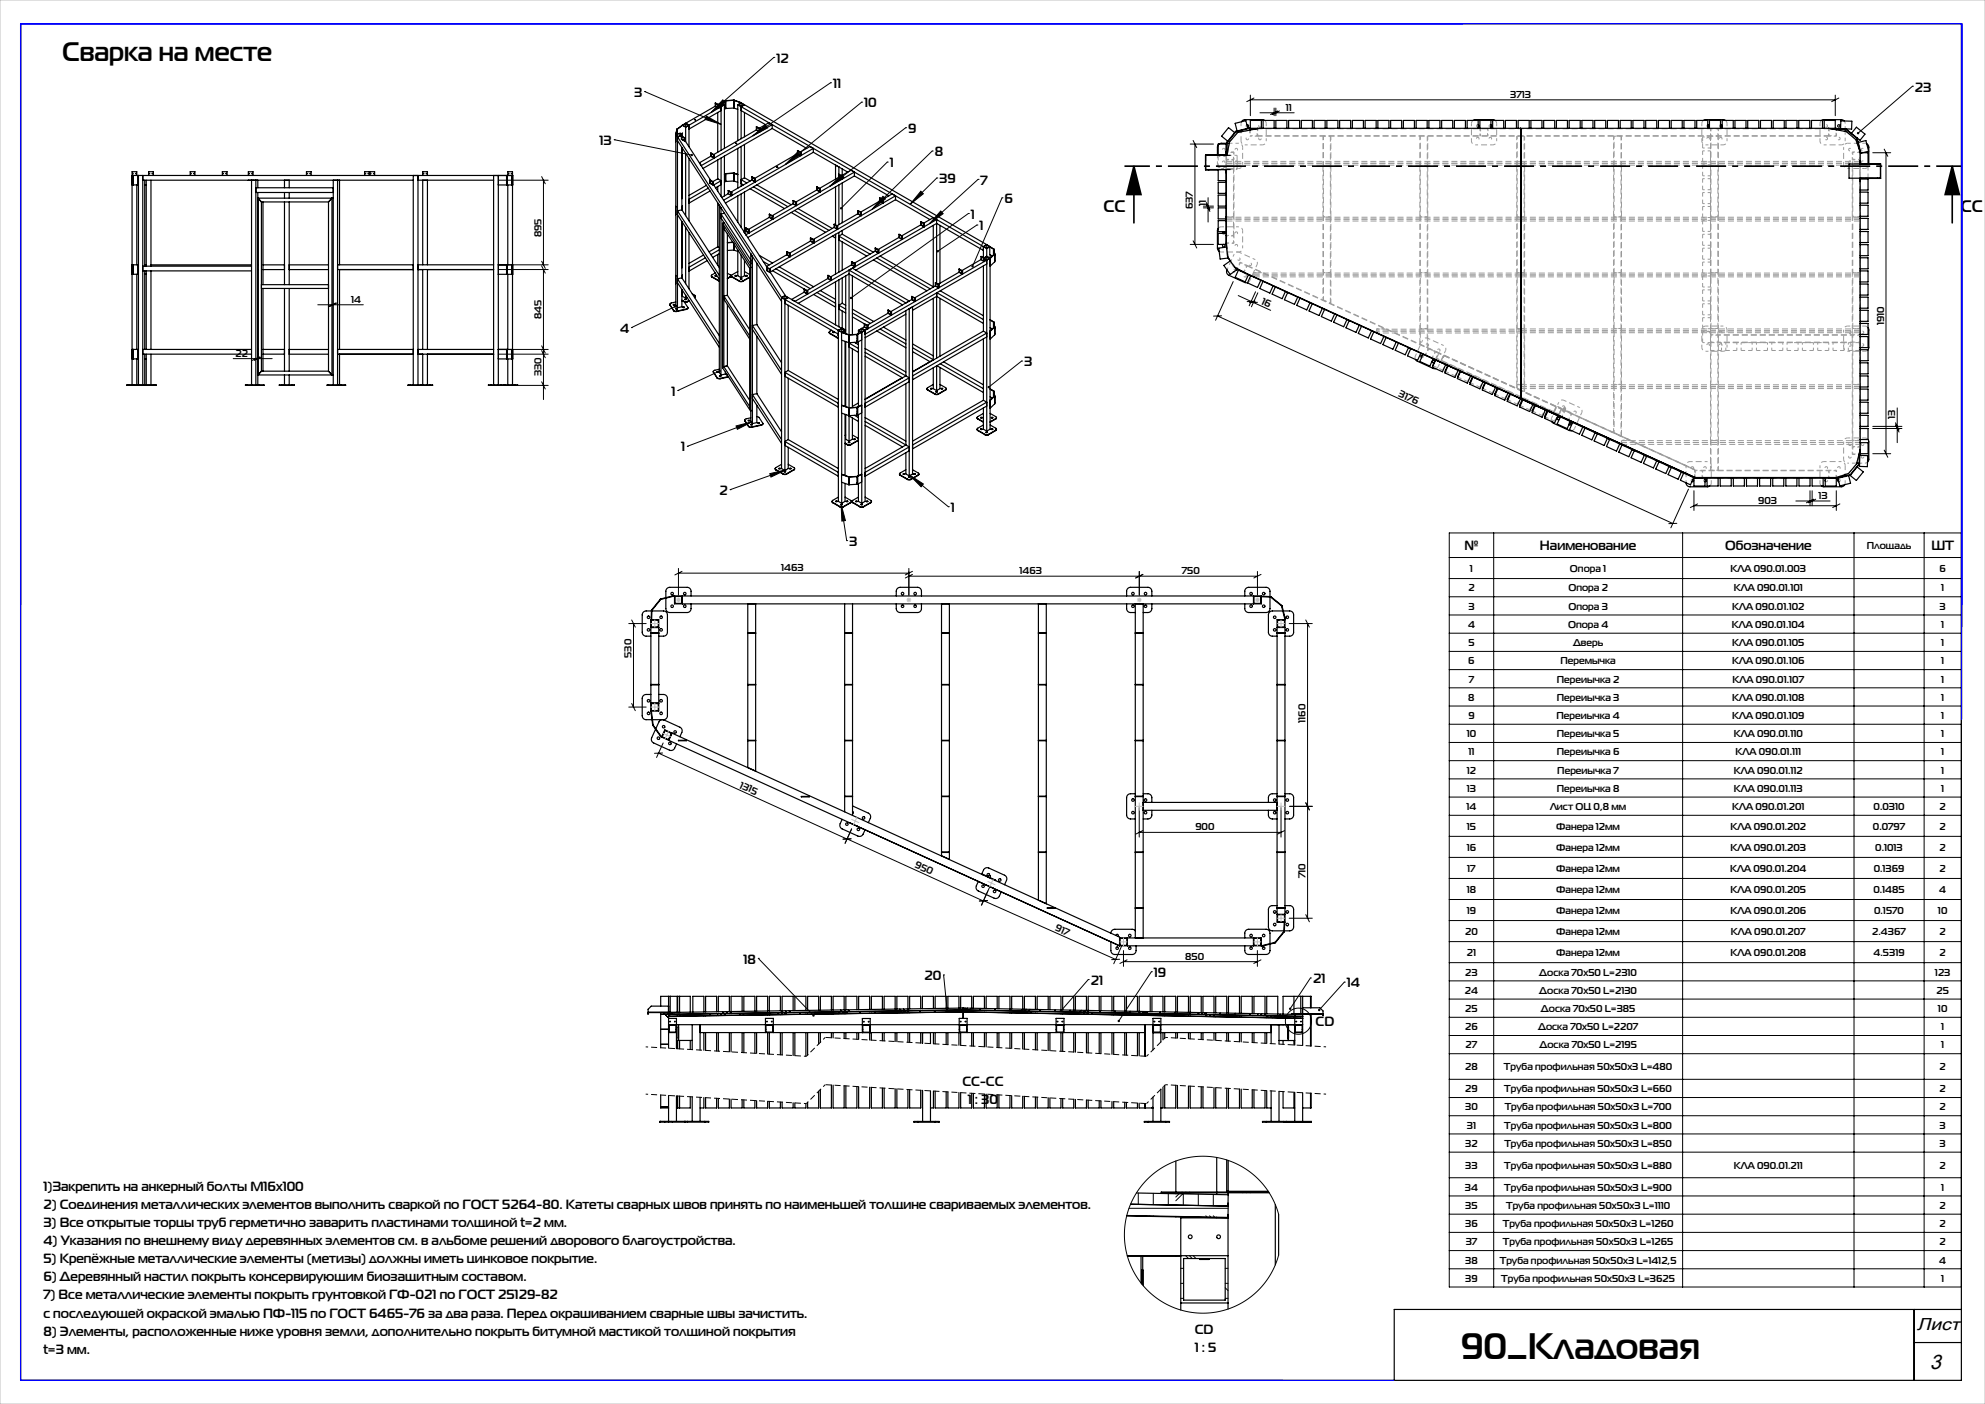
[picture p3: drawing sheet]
<svg xmlns="http://www.w3.org/2000/svg" width="420mm" height="297mm" viewBox="0 0 420 297" stroke-linecap="round" stroke-linejoin="round" font-family="sans-serif">
<defs><g id="words">
<text font-size="7.8" x="309.1" y="287.5">90_Кладовая</text>
<text font-size="5.6" x="13.1" y="12.9">Сварка на месте</text>
<text font-size="4.4" x="408.3" y="289.6">3</text>
<text font-size="3.7" x="405.6" y="281.3">Лист</text>
<g font-size="3.5">
<text x="233.5" y="44.9">CC</text>
<text x="414.9" y="44.9">CC</text>
</g>
<g font-size="2.8">
<text x="164.3" y="13.3">12</text>
<text x="134.2" y="20.5">3</text>
<text x="176.3" y="18.6">11</text>
<text x="182.8" y="22.7">10</text>
<text x="405.2" y="19.4">23</text>
<text x="192.1" y="28.2">9</text>
<text x="126.9" y="30.7">13</text>
<text x="188.3" y="35.4">1</text>
<text x="197.8" y="33.1">8</text>
<text x="198.7" y="38.8">39</text>
<text x="207.5" y="39.1">7</text>
<text x="205.4" y="46.3">1</text>
<text x="212.5" y="43">6</text>
<text x="207.2" y="48.7">1</text>
<text x="131.2" y="70.4">4</text>
<text x="216.7" y="77.5">3</text>
<text x="142.1" y="83.7">1</text>
<text x="144.1" y="95.5">1</text>
<text x="152.3" y="104.7">2</text>
<text x="201.2" y="108.3">1</text>
<text x="179.7" y="115.5">3</text>
<text x="309.8" y="116.4">№</text>
<text x="325.8" y="116.4">Наименование</text>
<text x="365" y="116.4">Обозначение</text>
<text x="408.7" y="116.4">ШТ</text>
<text x="157.3" y="203.8">18</text>
<text x="195.6" y="207.3">20</text>
<text x="230.8" y="208.3">21</text>
<text x="244.1" y="206.7">19</text>
<text x="277.8" y="208">21</text>
<text x="285" y="208.9">14</text>
<text x="278.4" y="216.9">CD</text>
<text x="203.7" y="229.8">CC-CC</text>
<text x="204.8" y="233.6">1 : 30</text>
<text x="9.2" y="251.9">1)Закрепить на анкерный болты М16х100</text>
<text x="9.2" y="255.8">2) Соединения металлических элементов выполнить сваркой по ГОСТ 5264-80. Катеты сварных швов принять по наименьшей толщине свариваемых элементов.</text>
<text x="9.2" y="259.6">3) Все открытые торцы труб герметично заварить пластинами толщиной t=2 мм.</text>
<text x="9.2" y="263.4">4) Указания по внешнему виду деревянных элементов см. в альбоме решений дворового благоустройства.</text>
<text x="9.2" y="267.2">5) Крепёжные металлические элементы (метизы) должны иметь цинковое покрытие.</text>
<text x="9.2" y="271.1">6) Деревянный настил покрыть консервирующим биозащитным составом.</text>
<text x="9.2" y="274.9">7) Все металлические элементы покрыть грунтовкой ГФ-021 по ГОСТ 25129-82</text>
<text x="9.2" y="278.7">с последующей окраской эмалью ПФ-115 по ГОСТ 6465-76 за два раза. Перед окрашиванием сварные швы зачистить.</text>
<text x="9.2" y="282.5">8) Элементы, расположенные ниже уровня земли, дополнительно покрыть битумной мастикой толщиной покрытия</text>
<text x="9.2" y="286.3">t=3 мм.</text>
<text x="252.8" y="282.3">CD</text>
<text x="252.8" y="286.1">1 : 5</text>
</g>
<g font-size="2.1">
<text x="272.1" y="23.4">11</text>
<text x="319.6" y="20.7">3713</text>
<text x="252.4" y="44.3" transform="rotate(-90 252.4 44.3)">637</text>
<text x="255.2" y="43.6" transform="rotate(-90 255.2 43.6)">11</text>
<text x="114.6" y="50.1" transform="rotate(-90 114.6 50.1)">895</text>
<text x="74.3" y="64.1">14</text>
<text x="266.8" y="64.2" transform="rotate(25 266.8 64.2)">16</text>
<text x="114.6" y="67.4" transform="rotate(-90 114.6 67.4)">845</text>
<text x="398.6" y="68.8" transform="rotate(-90 398.6 68.8)">1910</text>
<text x="49.8" y="75.4">22</text>
<text x="114.6" y="79.6" transform="rotate(-90 114.6 79.6)">330</text>
<text x="295.7" y="83.8" transform="rotate(25 295.7 83.8)">3176</text>
<text x="401" y="88.7" transform="rotate(-90 401 88.7)">13</text>
<text x="372" y="106.6">903</text>
<text x="384.8" y="105.6">13</text>
<text x="395" y="116.1">Площадь</text>
<text x="165.3" y="120.8">1463</text>
<text x="215.7" y="121.5">1463</text>
<text x="250.1" y="121.5">750</text>
<text x="310.7" y="125.1">2</text>
<text x="311" y="121">1</text>
<text x="331.8" y="125.1">Опора 2</text>
<text x="332.2" y="121">Опора 1</text>
<text x="366.1" y="121">КЛА 090.01.003</text>
<text x="366.8" y="125.1">КЛА 090.01.101</text>
<text x="410.4" y="121">6</text>
<text x="410.7" y="125.1">1</text>
<text x="310.7" y="129">3</text>
<text x="331.9" y="129">Опора 3</text>
<text x="366.5" y="129">КЛА 090.01.102</text>
<text x="410.4" y="129">3</text>
<text x="310.6" y="132.8">4</text>
<text x="310.7" y="136.7">5</text>
<text x="331.8" y="132.8">Опора 4</text>
<text x="332.8" y="136.7">Дверь</text>
<text x="366.4" y="132.8">КЛА 090.01.104</text>
<text x="366.5" y="136.7">КЛА 090.01.105</text>
<text x="410.7" y="132.8">1</text>
<text x="410.7" y="136.7">1</text>
<text x="133.6" y="139.1" transform="rotate(-90 133.6 139.1)">530</text>
<text x="310.7" y="140.5">6</text>
<text x="330.2" y="140.5">Перемычка</text>
<text x="366.5" y="140.5">КЛА 090.01.106</text>
<text x="410.7" y="140.5">1</text>
<text x="310.7" y="148.2">8</text>
<text x="310.8" y="144.4">7</text>
<text x="329.4" y="144.4">Переиычка 2</text>
<text x="329.4" y="148.2">Переиычка 3</text>
<text x="366.5" y="148.2">КЛА 090.01.108</text>
<text x="366.6" y="144.4">КЛА 090.01.107</text>
<text x="410.7" y="144.4">1</text>
<text x="410.7" y="148.2">1</text>
<text x="276.2" y="152.9" transform="rotate(-90 276.2 152.9)">1160</text>
<text x="310.3" y="155.9">10</text>
<text x="310.7" y="152.1">9</text>
<text x="329.3" y="152.1">Переиычка 4</text>
<text x="329.4" y="155.9">Переиычка 5</text>
<text x="366.5" y="152.1">КЛА 090.01.109</text>
<text x="366.8" y="155.9">КЛА 090.01.110</text>
<text x="410.7" y="152.1">1</text>
<text x="410.7" y="155.9">1</text>
<text x="310.7" y="159.8">11</text>
<text x="329.4" y="159.8">Переиычка 6</text>
<text x="367.2" y="159.8">КЛА 090.01.111</text>
<text x="410.7" y="159.8">1</text>
<text x="156.4" y="166.6" transform="rotate(25 156.4 166.6)">1315</text>
<text x="310.4" y="163.6">12</text>
<text x="310.4" y="167.5">13</text>
<text x="329.4" y="167.5">Переиычка 8</text>
<text x="329.5" y="163.6">Переиычка 7</text>
<text x="366.9" y="163.6">КЛА 090.01.112</text>
<text x="366.9" y="167.5">КЛА 090.01.113</text>
<text x="410.7" y="163.6">1</text>
<text x="410.7" y="167.5">1</text>
<text x="310.3" y="171.4">14</text>
<text x="328" y="171.4">Лист ОЦ 0,8 мм</text>
<text x="366.5" y="171.4">КЛА 090.01.201</text>
<text x="396.4" y="171.4">0.0310</text>
<text x="410.4" y="171.4">2</text>
<text x="252.9" y="175.7">900</text>
<text x="310.3" y="180">16</text>
<text x="310.4" y="175.5">15</text>
<text x="329.3" y="175.5">Фанера 12мм</text>
<text x="329.3" y="180">Фанера 12мм</text>
<text x="366.2" y="175.5">КЛА 090.01.202</text>
<text x="366.2" y="180">КЛА 090.01.203</text>
<text x="396.3" y="175.5">0.0797</text>
<text x="396.8" y="180">0.1013</text>
<text x="410.4" y="175.5">2</text>
<text x="410.4" y="180">2</text>
<text x="193.4" y="183.5" transform="rotate(25 193.4 183.5)">950</text>
<text x="276.3" y="185.8" transform="rotate(-90 276.3 185.8)">710</text>
<text x="310.5" y="184.4">17</text>
<text x="329.3" y="184.4">Фанера 12мм</text>
<text x="366.1" y="184.4">КЛА 090.01.204</text>
<text x="396.5" y="184.4">0.1369</text>
<text x="410.4" y="184.4">2</text>
<text x="310.4" y="188.9">18</text>
<text x="329.3" y="188.9">Фанера 12мм</text>
<text x="366.2" y="188.9">КЛА 090.01.205</text>
<text x="396.4" y="188.9">0.1485</text>
<text x="410.3" y="188.9">4</text>
<text x="223.1" y="196.7" transform="rotate(24 223.1 196.7)">917</text>
<text x="310" y="197.8">20</text>
<text x="310.4" y="193.3">19</text>
<text x="329.3" y="193.3">Фанера 12мм</text>
<text x="329.3" y="197.8">Фанера 12мм</text>
<text x="366.1" y="193.3">КЛА 090.01.206</text>
<text x="366.2" y="197.8">КЛА 090.01.207</text>
<text x="396.1" y="197.8">2.4367</text>
<text x="396.5" y="193.3">0.1570</text>
<text x="410.1" y="193.3">10</text>
<text x="410.4" y="197.8">2</text>
<text x="250.8" y="203">850</text>
<text x="310.4" y="202.2">21</text>
<text x="329.3" y="202.2">Фанера 12мм</text>
<text x="366.1" y="202.2">КЛА 090.01.208</text>
<text x="396.4" y="202.2">4.5319</text>
<text x="410.4" y="202.2">2</text>
<text x="310" y="206.4">23</text>
<text x="325.7" y="206.4">Доска 70х50 L=2310</text>
<text x="409.4" y="206.4">123</text>
<text x="309.9" y="210.2">24</text>
<text x="310" y="214.1">25</text>
<text x="325.7" y="210.2">Доска 70х50 L=2130</text>
<text x="326" y="214.1">Доска 70х50 L=385</text>
<text x="409.7" y="210.2">25</text>
<text x="410.1" y="214.1">10</text>
<text x="310" y="217.9">26</text>
<text x="310.1" y="221.8">27</text>
<text x="325.4" y="217.9">Доска 70х50 L=2207</text>
<text x="325.7" y="221.8">Доска 70х50 L=2195</text>
<text x="410.7" y="217.9">1</text>
<text x="410.7" y="221.8">1</text>
<text x="310" y="226.4">28</text>
<text x="318.2" y="226.4">Труба профильная 50х50х3 L=480</text>
<text x="410.4" y="226.4">2</text>
<text x="310" y="231.1">29</text>
<text x="318.3" y="231.1">Труба профильная 50х50х3 L=660</text>
<text x="410.4" y="231.1">2</text>
<text x="310" y="234.9">30</text>
<text x="310.4" y="238.8">31</text>
<text x="318.3" y="238.8">Труба профильная 50х50х3 L=800</text>
<text x="318.4" y="234.9">Труба профильная 50х50х3 L=700</text>
<text x="410.4" y="234.9">2</text>
<text x="410.4" y="238.8">3</text>
<text x="310" y="242.6">32</text>
<text x="318.3" y="242.6">Труба профильная 50х50х3 L=850</text>
<text x="410.4" y="242.6">3</text>
<text x="310" y="251.9">34</text>
<text x="310" y="247.2">33</text>
<text x="318.3" y="247.2">Труба профильная 50х50х3 L=880</text>
<text x="318.3" y="251.9">Труба профильная 50х50х3 L=900</text>
<text x="366.9" y="247.2">КЛА 090.01.211</text>
<text x="410.4" y="247.2">2</text>
<text x="410.7" y="251.9">1</text>
<text x="310" y="255.7">35</text>
<text x="318.7" y="255.7">Труба профильная 50х50х3 L=1110</text>
<text x="410.4" y="255.7">2</text>
<text x="310" y="259.6">36</text>
<text x="310.1" y="263.4">37</text>
<text x="318" y="259.6">Труба профильная 50х50х3 L=1260</text>
<text x="318" y="263.4">Труба профильная 50х50х3 L=1265</text>
<text x="410.4" y="259.6">2</text>
<text x="410.4" y="263.4">2</text>
<text x="310" y="267.3">38</text>
<text x="317.3" y="267.3">Труба профильная 50х50х3 L=1412,5</text>
<text x="410.3" y="267.3">4</text>
<text x="310" y="271.1">39</text>
<text x="317.7" y="271.1">Труба профильная 50х50х3 L=3625</text>
<text x="410.7" y="271.1">1</text>
</g>
</g></defs>
<g fill="none" stroke="#000" stroke-width=".25">
<path d="M4.4 5h410.6v287h-410.6zM27.9 37.1h80.6v2h-1.3M27.9 39.1h1.4M28.2 37.1h.1M28.2 37.1v2M28.2 39.1h.1M28.9 37.1v-.8h-1v45.1M28.9 39.1v16.9M29.2 37.1v2M29.3 37.1v2M29.3 37.1v44.3M30.2 38.1h57.2"/>
<path d="M30.2 37.1v44.3M30.6 39.1h.3M30.6 38.1v18.2M30.9 38.1v18.2M31.4 37.1v-.8h1v.8M31.9 38.1v18.2M40.2 37.1v-.8h1v.8M47 37.1v-.8h1v.8M52.5 37.1v-.8h1v.8M52.5 38.1h.1M53.2 38.1v43.3M53.5 38.1h.1"/>
<path d="M54.1 38.1v43.3M54.1 39.7h16.4M54.5 38.1v1.6M60.2 38.1v1.6M61.2 38.1v1.6M64.8 37.1v-.8h1v.8M70.5 38.1v43.3M71.4 38.1v43.3M71.8 38.1v17.9M77.1 37.1v-.8h1v.8M78.3 37.1v-.8h1v.8M87.4 37.1v44.3"/>
<path d="M88.4 38.1h16M88.4 37.1v44.3M89.4 37.1v-.8h1v.8M89.4 38.1v17.9M90.4 38.1v17.9M104.4 37.1v44.3M105.4 39.1h1.8M105.4 37.1v44.3M105.5 37.1v2M107.2 39.1h.1M107.2 39.1v-2v2M107.2 38.8h.1"/>
<path d="M107.2 38.1h.1M107.2 37.4h.1M107.2 37.4v1.4M107.4 37.1v-.8h1v45.1M107.4 39.1v16.9M108.3 37.4h.1M108.3 38.8h.1M108.3 37.1l.1 2zM143 28.3v1.7M143 28.3h.1M143 28.4l22.4 34.5M143 28.4v36.2l.3 .5"/>
<path d="M143 28.3v.1M143.1 28.4l.8-.2 .3 .5-.8 .2zM143.3 27.3l-.3 1M143.3 27.3h.1M143.3 27.3v1M143.3 29.7l22.1 34.1M143.9 28.2v.6M144.2 28.8v.7l.7 .4M144.2 28.8l.7 .4M144.3 28.7l-1 .2v36.2M144.3 31.2v13.2M144.4 28.2v.7l-.5-.7-.9 .2"/>
<path d="M144.4 26.5l-1.1 .8M144.4 31.3l-.1 10.7M144.4 26.5l.7 .4M144.4 28.1l-.3 .3M144.9 29.2v.7M144.9 29.7l5.5 8.5M144.9 29.2h.1M145.1 26.1l.7 .4v4.6M145.1 26.8l-.6-.3 .6-.4v3.9M145.1 32.4v13.2M145.8 33.5v13.2M147 25.3l.2 .1z"/>
<path d="M147 25.3h.1M149.5 39.2l-3.7 2.1M149.9 39.8l-4.1 2.4M150.2 38.1v.6l.7 .4M150.2 38.1l.7 .4M150.4 33.1l.7 .4M150.4 33.1l-2.4 1.4M150.4 32.4l.7 .4M150.4 32.4v.7M150.9 38.5v.6M150.9 39l11.4 17.6M150.9 38.5h.1"/>
<path d="M151.1 32.8v.7M151.1 33.4v.1M151.1 32.8h.1M151.3 22.5l-6.9 4M151.3 22.5l.7 .4M151.3 21.8v.7M151.4 21.8h-.1M151.9 37.8l.7 .4-1.6 .9M151.9 37.8l-1.1 .6M151.9 23.8v8.4M151.9 33.8v4M151.9 39.5v.9"/>
<path d="M152 22.2v.7zM152.1 22.3l.5 .3M152.6 21.8v10M152.6 33.4v8.1M152.6 39.1l-1.2 .6M152.6 21.8l-.7 .3 .7-.3 .7 .4M152.6 23.4l-6.8 3.9M152.6 21.8l.6 .4-.6 .3-1.3-.7M152.6 21.8h.1M153.3 22.2l-8.2 4.7M153.3 22.2v9.2M153.3 33v8.4"/>
<path d="M153.4 36.7l-.1 .1M153.4 36.7l.1 .1M153.4 21.3l-.8 .5M153.4 21.3h.1M153.5 38.4h.1M153.5 23h.1M153.5 36.8l-.2 .1M153.5 38.4l-.2 .1M153.5 21.3l-.9 .5M153.5 23l-.2 .1M153.5 36.8h.1M153.5 21.3h.1"/>
<path d="M153.5 37h.1M153.5 21.6h.1M153.5 38.1h.1M153.5 22.7h.1M153.5 36.7h-.1M153.5 21.3h-.1M153.5 36.7v.1M153.5 21.3v1.7M153.5 36.8v1.6M153.5 21.6v1.1M153.5 37v1.1M155.2 21.2h.1"/>
<path d="M155.2 36.9h.1M155.2 36.7h.1M155.2 38.3h.1M155.2 21.5h.1M155.2 22.9h.1M155.2 38.3l-1.7 .1M155.2 38h.1M155.2 36.7h-1.7M155.2 21.2v1.7M155.2 36.7v1.6M155.2 22.9l-1.7 .1M155.2 22.6h.1"/>
<path d="M155.2 21.2l-1.7 .1M155.3 38h.1M155.3 22.6h.1M155.3 36.7l.8 .2M155.3 38.3l.8 .3M155.3 21.2v1.7M155.3 36.7v1.6M155.3 21.2l1.5 .6M155.3 22.9l.8 .2M155.3 21.2h.1M155.7 30.3l.2 .1zM155.7 30.3h.1"/>
<path d="M156.1 22.2l52.7 30.4 .7-.4M156.1 22.2v7.6M156.1 31.4v8.4M156.8 21.8l52.6 30.4M156.8 23.4l5.2 3M156.8 31v8.4M156.8 38.8l.5 .3M156.8 21.8l.6 .4-.6 .3-.6-.3M156.8 21.8l-.7 .4M156.8 21.7v7.6M156.8 21.7v.1M157.5 22.2l-.7 .4"/>
<path d="M157.5 37.6l-.7 .4 1.2 .7M157.5 37.6l1.2 .7M157.5 23.8v5.1M157.5 30.6v7M158.7 39.9l7.3 4.2M159.1 38.1l-4.4 2.5M159.1 37.4l.7 .4M159.1 37.4v.7M159.4 39.5l7.3 4.2M159.8 37.8v.7l-.7-.4M159.8 37.8h.1M159.8 37.8v.7"/>
<path d="M160 27.5l.7 .4M160 27.5l-9 5.2M160 26.8l.8 .4M160 26.8v.7M160.1 26.8h-.1M160.1 39.1l7.3 4.2M160.8 27.2l-.1 .7M162.7 26l-2.1 1.1M163.4 27.2l7.3 4.2M163.4 27.2v-.8l-15 8.7M163.4 27.2l-14.6 8.4M164.4 35.4h.2z"/>
<path d="M164.4 35.3v.1M168.7 32.5l-9 5.2M168.7 31.9l.8 .3M168.7 31.9v.6M168.8 31.8l-.1 .1M169.5 32.2l-.1 .7-.7-.4M169.5 32.2v.7M171.4 31l-2.1 1.2M172.1 32.2l7.3 4.2M172.1 32.2v-.8l-19 11M172.1 32.2l-18.6 10.8M172.8 39.5l.7 .4"/>
<path d="M172.8 39.5l.7 .5M172.8 39.5v.7M173.5 40v.6M173.5 39.9v.7M173.5 39.9v.1M176.8 34.9v3M176.8 39.5v8.1M176.8 34.9h.1M177.4 37.5l-4 2.3M177.4 37.5l.7 .4M177.4 36.9l.8 .4M177.4 36.9v.6"/>
<path d="M177.5 35.3v1.6M177.5 39.1v8.4M177.5 35.3h.1M178.2 37.9h-.1M178.2 37.3l-.1 .6M178.2 35.7v1.4M178.2 38.7v8.4M180.1 36l-2.1 1.2M180.8 37.2l7.3 4.2M180.8 37.2l-22.6 13M180.8 37.2v-.8l-22.9 13.3M255.1 35.9h.1"/>
<path d="M255.1 32.8h.1M255.1 32.9h5.2M255.1 35.9h5.2M255.1 32.9v3M255.8 32.8h.1M255.8 35.9h.1M257.8 30.6l-.2 .4v1.8M257.8 32.8v-2.3h1.6v2.3M257.8 35.9v2.3h1.6M259.4 35.9h.1M259.4 32.9h.1M259.4 35.9v10.4"/>
<path d="M259.4 36.6h.1M259.4 38.6h-1.6v2.3h1.6M259.4 32.8h.1M259.4 32.2v.6M259.4 32.8h-4.3v3.1h2.7M259.5 35.9l.1 16.7M259.5 30.3h-1.2l-.4 .2M259.5 30.2h.1M259.5 30.2v1.9M259.6 30.1l-.1 .1M259.6 30.1l.1 .1M259.6 30.3h.5"/>
<path d="M259.6 30.2l-.1 1.9M259.7 30.2h-.1M259.7 32.2h-.2v.7M259.8 32.1l-.4 .1M261.2 28l-1.3-1-1.4 1.8 1.3 1.1M261.4 27.8l-1.8 2.3M261.4 27.8l.1 .1M261.5 27.9l-1.8 2.3M261.5 27.8h-.1M261.5 27.8v.1M261.5 27.9h.1M262.6 27.6v.3"/>
<path d="M263.8 26.4a.27 .27 0 0 1 .4 .2 .27 .27 0 0 1-.2 .3M264 27.1l-.4-1.6-2.3 .6 .4 1.6M264.4 27.1h124.2v.4M264.4 27.1l-2.9 .7M264.4 27.1l-2.9 .8M264.4 27.1v.4M264.6 27.1v-1.6h2.3v1.6M266 27.2h-1.5v.3M266.1 27.1v.1M266.6 27.1l-4.7 .9-1.8 2-.6 2.9M267.3 27.1v-1.6h2.3v1.6M267.6 25.5l-.5-.2h-3.7l-.5 .2-.2 .3"/>
<path d="M270 27.1v-1.6h2.3v1.6M272.7 27.1v-1.6h2.3v1.6M275.4 27.1v-1.6h2.3v1.6M278 27.1v-1.6h2.4v1.6M280.7 27.1v-1.6h2.4v1.6M283.4 27.1v-1.6h2.4v1.6M286.1 27.1v-1.6h2.4v1.6M288.8 27.1v-1.6h2.4v1.6M291.5 27.1v-1.6h2.4v1.6M294.2 27.1v-1.6h2.4v1.6M296.9 27.1v-1.6h2.4v1.6M299.6 27.1v-1.6h2.4v1.6"/>
<path d="M302.3 27.1v-1.6h2.4v1.6M305 27.1v-1.6h2.4v1.6M307.7 27.1v-1.6h2.4v1.6M310.4 27.1v-1.6h2.4v1.6M311.7 25.5l.5-.2h3.6l.5 .2M312.8 26.4l.1 .2-.1 .3M313.1 27.1v-1.6h2.4v1.6M315.5 26.4l.1 .2-.1 .3M315.8 27.1v-1.6h2.4v1.6M318.5 27.1v-1.6h2.4v1.6M321.2 27.1v-1.6h2.4v1.6M321.8 27.1v57.2"/>
<path d="M323.9 27.1v-1.6h2.4v1.6M326.6 27.1v-1.6h2.4v1.6M329.3 27.1v-1.6h2.4v1.6M332 27.1v-1.6h2.3v1.6M334.7 27.1v-1.6h2.3v1.6M337.4 27.1v-1.6h2.3v1.6M340.1 27.1v-1.6h2.3v1.6M342.8 27.1v-1.6h2.3v1.6M345.5 27.1v-1.6h2.3v1.6M348.2 27.1v-1.6h2.3v1.6M350.9 27.1v-1.6h2.3v1.6M353.6 27.1v-1.6h2.3v1.6"/>
<path d="M356.3 27.1v-1.6h2.3v1.6M359 27.1v-1.6h2.3v1.6M360.4 25.5l.5-.2h3.7l.5 .2M361.3 26.4a.27 .27 0 0 1 .4 .2 .27 .27 0 0 1-.4 .3M361.7 27.1v-1.6h2.3v1.6M364 26.4a.27 .27 0 0 1 .4 .2 .27 .27 0 0 1-.4 .3M364.4 27.1v-1.6h2.3v1.6M367.1 27.1v-1.6h2.3v1.6M369.8 27.1v-1.6h2.3v1.6M372.5 27.1v-1.6h2.3v1.6M375.2 27.1v-1.6h2.3v1.6M377.9 27.1v-1.6h2.3v1.6"/>
<path d="M380.6 27.1v-1.6h2.3v1.6M383.3 27.1v-1.6h2.3v1.6M385.4 25.5l.5-.2h3.7l.6 .3M386 27.1v-1.6h2.3v1.6M386.8 27.1l3.9 .7 2 1.7 .9 2.7M386.9 27.1v.1M387.4 27.2h1.1v.2M389.4 27.2l.1-1.6h2.3v1.7l-3.2-.1 1.9 .2M390.4 27.4v.4M390.5 27.4h.1M390.6 27.4l2.2 1.8M390.6 27.3l-.1 .1"/>
<path d="M390.6 27.3l3 2.4 1-1.3-1.8-1.5-1.1 1.3M390.6 27.3v.1M392.8 29.2h.2M392.8 29.2l.1 .1M392.9 29.3l.7 2.8M392.9 30.3h.2M393 29.2l.8 3.2 1.6-.4-.6-2.3-1.6 .4M393 29.2l-.1 .1M393.5 34.6l.1 .1M393.5 37.8l.1 58.3h-.3M393.5 34h.1M393.5 34l.1 .7"/>
<path d="M393.5 34.6h.1M393.5 38.4h.1M393.6 34.6h.1M393.6 34.7h.1M393.6 37.7h.1M393.6 37.7l-.1 .7M393.6 32.1h.1M393.6 32.1v2.6M393.6 37.9h1.7v2.3h-1.7M393.6 32.3h1.7v2.3M393.6 37.7v.1M393.7 32.1h-.1"/>
<path d="M395 30.4l.4 .6v3.6M397.2 34.6v.1M397.2 37.7h.1M397.9 34.7h.1M397.9 37.7h.1M397.9 34.7v3M397.9 34.6l-4.3 .1M397.9 34.6v3.1l-4.4 .1M397.9 34.7h-6.7v3h6.7M27.9 56h1.4M27.9 58h1.4M28.2 56h.1"/>
<path d="M28.2 56v2M28.2 58h.1M28.9 58v15.9M29.2 56v2M29.3 56v2M30.2 57.3h23M30.2 56.3h23M30.6 56h.3M30.6 58h.3M30.6 57.3v16.6M30.9 57.3v16.6M31.9 56h21.3"/>
<path d="M31.9 57.3v16.6M54.1 40.7h16.4M54.5 57h.1M54.5 56h.1M54.5 40.7v40.7M54.6 41.9h15.9M54.6 41.9v37.4M54.6 41.9l.7 .8M55.3 42.7v35.8M55.3 42.7h14.2M55.6 42.7v17.5M55.6 57h4.6"/>
<path d="M55.6 56h4.6M60.2 40.7v1.2M60.2 42.7v17.5M61.2 57h8.3M61.2 56h8.3M61.2 40.7v1.2M61.2 42.7v17.5M69.5 42.7l.7-.8v37.4l-.7-.8M69.5 42.7v35.8M71.4 57h16M71.4 56h16M71.8 57v16.9"/>
<path d="M88.4 56h16M89.4 57v16.9M90.4 57v16.9M104.4 57h-16M105.4 56h3.1v2h-1.3M105.4 58h1.8M105.5 56v2M107.2 58h.1M107.2 58v-2v2M107.2 57.7h.1M107.2 57h.1M107.2 56.3h.1"/>
<path d="M107.2 56.3v1.4M107.4 58v15.9M108.3 56.3h.1M108.3 57.7h.1M108.3 56l.1 2zM143 43.8v1.6M143 58.4v1.6M143 43.8h.1M143 58.4h.1M143 43.6v.2M143 58.3v.1M143.3 59.8l8.9 13.7"/>
<path d="M143.3 45.4l8.9 13.7M144.3 58.8l-1 .2 8.9 13.7M144.3 58.8l7.9 12.2M144.3 44.4l-1 .2 8.9 13.7M144.3 44.4l7.9 12.2M144.3 46.9v11.9M144.4 47l-.1 9.6M144.4 43.6v.9M144.4 58.2v.7M144.4 41.9l-.1 .1M144.4 43.6l-.1 .1M144.4 56.6l-.1 .1"/>
<path d="M144.4 58.2l-.1 .1M145.1 48.1v11.9M145.8 49.2v11.9M148.9 53.9l-3.1 1.8M149.2 54.5l-3.4 2M149.6 55.1l-3.8 2.3M150.2 40.4l-4.4 2.6M150.5 58.3l.2 .3M150.7 58.5l1.5 .9M150.7 58.5v.1M150.7 58.6l1.5 .9M151.3 58.4h.3"/>
<path d="M151.3 57.7l-.7 .5 .1 .3M151.9 52.2l.3 .2M151.9 52.2l-1.9 1.1M151.9 42.9v9.3M151.9 53.8v2.3M152.2 53.7l-1.4 .8M152.2 52.8l-1.8 1.1M152.2 43.4v35.4l.3 .5M152.2 43.4h.1M152.5 46.1l6.4 9.7M152.5 44v35.3M152.6 44h-.1"/>
<path d="M152.9 47.2v30.6M152.9 47.2l.3 1.1M152.9 47.2l6 9.3M153.2 48.3v29.3M153.2 48.3l5.4 8.5M153.2 47.2h-.3M153.3 45.1l-.8 .2 6.4 9.7M153.9 57.8l.7 .4-.1 .3M153.9 49.5v13M153.9 51.3h1.2l-1.2 .1M154.1 41l-1.4 .8M154.1 40.3l.7 .4"/>
<path d="M154.1 40.3v.7M154.5 58.5l-.6 .4M154.5 58.5v.1M154.5 58.6l-.6 .4M154.6 58.3l-.1 .3M154.8 58.3l.1 .3M154.8 40.7v.7l-.7-.4M154.8 40.7h.1M154.8 40.7v.7M154.9 58.5l1.6 .9M154.9 58.6l1.6 .9M154.9 58.5v.1"/>
<path d="M155.2 51.5v1.4M155.2 52.9h.1M155.2 52.7h.1M155.2 52.9l-1.3 .1M155.3 52.6h.1M155.3 51.6v1.3M155.3 52.9l.8 .3M155.5 58.4h.3M156.1 57.4l-1.3 .8 .1 .3M156.1 52.9v5.4l.7 .4M156.1 41.4v5.6M156.5 59.4h.7"/>
<path d="M156.5 59.5h.7M156.5 59.4v.1M156.7 59h.3M156.8 41v7.1M156.8 54v4.7M157.2 59.4v.1M157.5 55.1v3.2l-.7 .4M157.5 57.4l1.1 .7M157.5 40.6v8.4M157.8 48.9l-.3 .2M157.8 48.9l.7 .4M157.8 48.2l.7 .4"/>
<path d="M157.8 48.2v.7M157.8 58.4h.3M157.8 49.7h.1M158.5 48.6v.7M158.5 48.6h.1M158.6 56.8v29.2M158.6 58.6l-1.4 .8M158.6 58.7l-1.4 .8M158.9 56.6l-.3 .2M158.9 53.7v35.4l.3 .5M158.9 53.7l.3 .5M158.9 53.7h.1"/>
<path d="M159.2 54.2v35.4M159.2 54.2h.1M160.1 55.7v13M160.7 54l2.8 1.6M161.5 55.3l1.2 .7M162.2 56.4h.1M162.2 56.6l.8 .4M162.2 56.6v.7l.8 .4M162.8 46l.7 .4M162.8 46l-4.4 2.5M162.8 45.3l.7 .4M162.8 45.3v.7"/>
<path d="M162.8 45.3h.1M163 57.6l3.1 4.9M163 57v.7M163 57.6v.1M163.5 57.3l7.4 4.2M163.5 46.4h.1M163.5 45.7h.1M163.5 45.7v.7M164.2 56.9l7.2 4.2M164.9 56.5l7.3 4.2M166.5 53.9l.7 .4M166.5 53.9l-4.3 2.5"/>
<path d="M166.5 53.2l.7 .5M166.5 53.2l.7 .4M166.5 53.2v.7M167.2 53.7v.6M167.2 53.6v.1M167.2 53.6v.7M167.4 44.9l7.3 4.2M167.8 43.1l-4.4 2.5M167.8 42.4l.7 .4M167.8 42.4v.7M168.1 44.5l7.3 4.2M168.5 42.8v.7l-.7-.4"/>
<path d="M168.5 42.8h.1M168.5 42.8v.7M168.8 44.1l7.3 4.2M171.5 51l.7 .4M171.5 51l-4.4 2.5M171.5 50.4l.7 .4M171.5 50.4l.7 .3M171.5 50.4v.6M172.2 50.8v.6M172.2 50.7v.7M172.2 50.7v.1M172.8 40.2l.7 .4"/>
<path d="M172.8 40.2l-4.4 2.5M175.2 58.9l.7 .4M175.2 58.3l.7 .4M175.2 58.3v.6M175.2 58.9l-4.4 2.6M175.9 58.7v.6M175.9 58.7h.1M176.1 50l.7 .4M176.5 48.1l-4.4 2.6M176.5 47.5l.7 .3M176.5 47.5v.6M176.5 47.4v.1"/>
<path d="M176.8 49.6v8.4M176.8 59.6v9.1M177.2 47.8v.7l-.7-.4M177.2 47.8v.7M177.5 50.8l5.9 3.4M177.5 49.2v8.4M177.5 59.2v9.9M178.2 49.5l-.7 .4 6.6 3.9M178.2 49.5l6.6 3.9M178.2 48.8v.7M178.2 51.2v6M178.2 58.8v5.4"/>
<path d="M178.9 58.4v12.2M179.6 58h.1M179.7 58l11.3 6.5M179.7 58l-10.8 6.2M180.2 55.4v.6M180.2 56l.7 .4M180.2 55.4l.7 .4M180.2 56l-4.4 2.6M180.4 56.7l12 7M180.4 58.4v12.4M180.9 55.8v.6M180.9 55.8h.1"/>
<path d="M181.5 45.2l-4.4 2.6M181.5 44.6l.7 .3M181.5 44.6l.7 .4M181.5 44.6v.6M182.2 44.9v.7l-.7-.4M182.2 44.9v.1M184.8 55l11.3 6.5M185.2 53.1l.7 .4M185.2 52.5l.7 .4M185.2 52.5v.6M185.2 53.1l-4.4 2.6M185.2 52.5h.1"/>
<path d="M185.5 54.6l11.3 6.5M185.9 52.9v.6M186.1 42.5l.7 .5M186.1 42.5l-4 2.4M186.1 41.9l.7 .4M186.1 41.9v.6M186.2 41.9l.7 .4M186.2 41.9h-.1M186.2 54.2l11.3 6.5M186.8 42.3v.7M186.9 42.3h-.1M186.9 42.3l-.1 .7"/>
<path d="M188.8 41l-2.1 1.2M189.5 42.2l7.3 4.2M189.5 42.2l-26.5 15.3M189.5 42.2v-.8l-26.7 15.4M190.2 50.2l.7 .4M190.2 49.6l.7 .4M190.2 49.6v.6M190.2 50.2l-4.4 2.6M190.2 49.6h.1M190.9 50v.6M190.9 50h.1M194.8 47.6l.7 .4"/>
<path d="M194.8 46.9l.7 .4M194.8 46.9l.8 .4M194.8 46.9v.7M194.8 47.6l-4 2.3M195.5 47.3v.7M195.6 47.3l-.1 .7M195.6 47.3h-.1M197.5 47.7v13M197.5 46l-2.1 1.2M197.9 59.8l.8 .4M197.9 59.8l.7 .4M197.9 59.8v.7"/>
<path d="M198.2 47.3l9.9 5.7M198.2 59.9v-13.5l-30 17.4M198.2 47.3l-17.1 9.8M198.2 47.3h.1M198.9 47.7v12.2M202.9 57.6l-4.4 2.5M202.9 56.9v.7M202.9 56.9l.8 .4M203 56.9h-.1M203.7 57.3l-.1 .7-.7-.4M203.7 57.3h-.1M207.6 54.3l1.2 .7 .6-.4-.6-.3-.6 .3"/>
<path d="M207.6 54.9l.7 .4M207.6 54.9l-4.1 2.3M207.6 54.3l.7 .3M207.6 54.3v.6M208.1 54.5v-2.3l.7-.4v39.4M208.1 56.2v13.8M208.2 54.6l.6-.4 .7 .4M208.3 54.7l.5 .3M208.3 54.6v.7M208.8 55.8l-25.8 14.9M209.4 52.2l.8 .5M209.4 52.2v1.6l.6 .4"/>
<path d="M209.5 52.2h-.1M209.5 52.2l.8 .5M209.5 52.2l-.7-.4-.6 .4 .6 .3M209.5 54.6l-26.5 15.3M209.5 52.2h.1M209.5 53.9v36.9l-.7 .4M209.5 54.6h.1M209.5 56.3h.1M209.5 54.6v1.7M210.2 52.7h.1M210.2 52.7v1.2M210.2 52.9h.1"/>
<path d="M210.2 52.7l.2 1M210.2 53h.1M210.3 52.7h.1M210.3 52.7h-.1M210.3 52.7l.2 1M210.4 53.7l-.9 .9M210.4 53.7l.1 .1M210.4 53.7h.1M210.5 53.8l-1 .8M210.5 55.4l-1 .9M210.5 55.1h.1M210.5 53.7v.1"/>
<path d="M210.5 53.7h-.1M210.5 55.4h.1M210.5 54h.1M210.5 53.7v1.7M257.8 48.3l-.2 .5v3.7l.4 .7M258.7 49.4a.27 .27 0 0 1 .2-.4 .27 .27 0 0 1 .3 .4M258.9 56.2l1.4-1 1.4 1.9-1.4 1zM259.4 46.3v.4M259.4 46.7v5h-1.6v-2.3h1.6M259.4 49.8h.1M259.4 46.4h.1M259.4 46h.1"/>
<path d="M259.4 46.8h.1M259.4 45.9h.1M259.4 41.3h-1.6v2.3h1.6M259.4 44h-1.6v2.3h1.6M259.4 46.7h-1.6v2.3h1.6M259.5 51.5l.3 3.1-1.6 .2-.3-2.3 1.6-.2M259.6 57.1v.6l.3 .5 3.4 1.6h.7M259.8 54.4l.5 .8M259.8 54.4v.1M259.8 54.5l.3 .5M259.9 54.5h-.1M261.2 57.4l-.1 .1"/>
<path d="M261.3 56.5l1.9 1.1M261.5 56.6v.3M261.8 56.8l-.1 .2 28.5 13M261.8 56.9l1 .5M262 57.1l-.7 1.6 2.2 .9 .7-1.5M263.2 57.6l58.6 26.7M263.2 57.6v.1M264.6 58.3l-.7 1.5 2.2 1 .7-1.5M265.3 58.6h.1M265.3 58.5v.1M267.2 59.5l-.6 1.5 2.1 1 .7-1.5M393.6 57.3h1.7v2.3h-1.7"/>
<path d="M393.6 40.6h1.7v2.4h-1.7M393.6 43.4h1.7v2.4h-1.7M393.6 46.2h1.7v2.3h-1.7M393.6 49h1.7v2.3h-1.7M393.6 51.8h1.7v2.3h-1.7M393.6 54.5h1.7v2.4h-1.7M27.9 73.9h1.4M27.9 75.9h1.4M28.2 73.9h.1M28.2 73.9v2M28.2 75.9h.1M28.9 75.9v5.5"/>
<path d="M29.2 73.9v2M29.3 73.9v2M30.2 73.9h23M30.2 74.9h23M30.6 75.9h.3M30.6 74.9v6.5M30.9 74.9l.1 6.6M31.9 74.9v6.5M54.5 73.9h.1M54.5 74.9h.1M54.6 79.3h15.9M55.3 78.5l-.7 .8"/>
<path d="M55.3 61h14.2M55.3 60.2h14.2M55.3 78.5h14.2M55.6 61v17.5M55.6 73.9h4.6M55.6 74.9h4.6M60.2 61v17.5M60.2 79.3v2.1M61.2 74.9h8.3M61.2 61v17.5M61.2 79.3v2.1M61.2 73.9h8.3"/>
<path d="M71.4 73.9h16M71.4 74.9h16M71.8 74.9v6.5M87.4 73.9h.1M88.4 73.9h16M89.4 74.9v6.5M90.4 74.9v6.5M104.4 74.9h-16M105.4 73.9h2M105.4 73.9h1.8M105.4 75.9h1.8M105.5 73.9v2"/>
<path d="M107.2 75.9h.1M107.2 73.9h.1M107.2 73.9v2M107.2 75.6h.1M107.2 74.9h.1M107.2 74.2h.1M107.2 73.9h1.3v2h-1.3M107.2 74.2v1.4M107.4 75.9v5.5M108.3 74.2h.1M108.3 75.6h.1M108.3 73.9l.1 2z"/>
<path d="M141.7 64.4l.1 .1M141.8 64.5l.7 1.2M141.8 64.5l.7 1.1M141.8 64.5h.1M142.5 64.5h.2M142.5 65.6l.7 .2M142.5 65.7l.7 .2M142.5 65.6v.1M143 63.9l-1.1 .2-.1 .4M143 65.4h.3M143.2 65.8v.1M144.3 63.6l.4 .2"/>
<path d="M144.3 63.5l.4 .3M144.3 63.6h.1M144.3 61.2v3.7l-1 .2M144.4 61.8h-.1M144.4 61.4v1.3l.7 .4M144.5 65h.3M144.7 63.8h.7M144.7 63.8h.1M144.7 63.8l.8 1.3-.3 .3M144.9 63.4h.3M145.1 62.5v.6M145.2 65.4l-2 .4"/>
<path d="M145.2 65.4v.1M145.2 65.5l-2 .4M145.4 62.9l-.3 .2M145.4 63.8l-.6 .1M145.4 63.8h.1M145.5 65.1l-.3 .4M145.8 63.6l-.4 .2M146.5 62.2l.6 .3-.1 .4M147 62.9h-.1M147 62.9h.1M147.1 62.7l-.1 .2M150.9 78.6l.1 .1"/>
<path d="M151 78.7l.7 1.3M151.7 78.7h.3M151.7 80h.7M151.7 80l.7 .1M152.2 78.1l-1.1 .3-.1 .3M152.2 79.6h.3M152.9 77.8l6 9.2M153.2 77.6l-.3 .2M153.2 63.3l5.4 8.4M153.2 77.6l5.4 8.4M153.5 78.7v.4l-1 .2M153.8 79.2l.1 .1"/>
<path d="M153.8 79.2l-.1 .1M153.9 77.4l-.7 .2M153.9 64.4v13M153.9 62.5l-.7 .1 5.4 8.5M153.9 62.5l4.7 7.2M153.9 77.4l4.7 7.3M154.1 79.7l-1.7 .3M154.1 79.7l-1.7 .4M159.2 69.7l6.2 9.5M160.1 68.7l-.9 .2 6.2 9.5M160.1 68.7l5.3 8M160.1 71.1v12.2"/>
<path d="M165.4 62.9l12.7 7.4M165.4 62.9v36.2l.7 .4M165.4 62.9l.7-.3 .6 .3-.6 .4zM166.1 64.2l11.3 6.5M166.1 62.6v36.9M166.1 79.6l11.3 6.5M166.1 62.5l12.7 7.4M166.1 62.5l-.7 .4M166.1 62.5v.1M166.8 78.4l-.7 .4 11.3 6.5M166.8 62.9l-.7 .4M166.8 78.4l10.6 6.1"/>
<path d="M166.8 64.6v13.8M167.5 63.3v.1M168.2 63.8h.1M170.1 61.8l.8 .4M170.1 61.2l.8 .4M170.1 61.2v.6M170.1 61.8l-2.6 1.5M170.2 61.1l-.1 .1M170.9 61.6v.6M170.9 61.5v.7M170.9 61.5v.1M172.2 62.3l4.6 2.7"/>
<path d="M172.9 61.9l3.9 2.2M173.6 61.5l3.2 1.8M175.4 70.3l.2 .3M175.6 70.5l1.5 .9M175.6 70.6l1.5 .9M175.6 70.5v.1M175.9 69.9l-.4 .3 .1 .3M176.2 70.3h.3M176.8 65h.1M176.8 64.1h.1M177.1 71.4l.3 .1M177.1 71.5h.3"/>
<path d="M177.1 71.4v.1M177.4 70.9h.1M177.5 65.4l1.4 .8M178.1 70.3l1.5 .6M178.1 70.3v1.7l1.5 .5M178.1 70.3h.1M178.1 70.3l1.5 .5M178.1 70.3v-.8l-.7 .4v36.2l.7 .4M178.1 72v13.7M178.1 69.5l-.6 .4 .6 .3 .6-.3M178.2 64.2l-.7 .4 1.4 .8M178.2 64.2l.7 .4"/>
<path d="M178.2 65.8v3.7M178.2 69.4l.7 .4M178.8 69.9l-.7 .4M178.8 69.9v.6M178.8 72.2v13.8M178.9 72.3v13.7M179.6 70.9h.1M179.6 72.5h.1M179.6 70.9v1.6M179.6 71.1h.1M179.6 70.8h.1M179.6 70.8v.1"/>
<path d="M179.6 72.2l.1 .1M179.6 72.2h.1M179.6 71.1l.1 1.1M179.7 73.4l1.9 1.1M179.7 72.5v13.8M179.7 72.2h.1M179.7 70.8v.1M179.7 70.9v1.6M179.7 71.1h.1M179.8 72.5l-.1 .1 1.9 1.1M180.4 66.2l3.8 2.2M180.4 65.4l4.5 2.6"/>
<path d="M180.4 67l3.2 1.9M180.4 73.8v12.4M180.8 72.4l.8 .5M181.4 72.1h.1M181.4 71v1.1M181.4 71h.1M181.4 70.8h-1.7M181.4 70.8v1.6M181.4 72.4l-1.7 .1M181.4 72.4l-.3 .2M181.4 71.6h.1M181.4 70.7v.1"/>
<path d="M181.4 70.7h.1M181.5 70.7l-.1 .1M181.5 72.4h-.1M181.5 70.7v1.7M181.6 69.9l.7 .4M181.6 69.9v.7M181.6 72.3v13.7M182.3 70.3l-.8 .4M182.3 71.9l-.8 .5M182.3 70.3l-.9 .4M182.3 69.5l-.6 .4 .6 .3 .7-.3M182.9 69.2l-1.3 .7"/>
<path d="M182.9 69.2l.7 .4M182.9 68.5l.7 .4M182.9 68.5v.7M182.9 68.5h.1M183 74.5l9.4 5.4-9.4 5.4M183 73.7l8.7 5M183 75.4l8 4.5M183 69.9v36.2l-.7 .4M183 69.9l-.7-.4v37M183 69.9l-.7 .4M183.6 69.5v.1M183.6 68.9v.7"/>
<path d="M185.5 70l6.2 3.6M186.2 69.6l5.5 3.1M186.9 69.2l4.8 2.7M187.9 66.3l-4.4 2.5M187.9 66.3l.7 .4M187.9 65.6v.7M187.9 65.6l.7 .4M188.6 66v.7M188.6 66h.1M190.9 79.9l-7.9 4.5M191.7 66.5l-8.7 4.9M191.7 64.1l-12-7v13.7"/>
<path d="M191.7 65.7v13.8l-8.7 5M192.4 65.3h.1M192.4 65.3v35.4M192.9 63.4l-4.4 2.5M192.9 63.4l.7 .4M192.9 62.7l.7 .4M192.9 62.7v.7M193.1 64.9h.1M193.1 73.6l4.4 2.5M193.1 65.6l5.1-2.9 9.9 5.7M193.1 64.9v35.4l-.7 .4M193.1 72.7l4.4 2.6"/>
<path d="M193.1 74.4l3.7 2.1M193.1 64.9l-.7 .4M193.6 63.1v.7M193.6 63.1h.1M197.5 63.1v13l-4.4 2.5M197.5 77.8v4.4l.7 .4M197.9 60.5l-4.4 2.5M197.9 60.5l.7 .4M198.2 62v13.8M198.2 77.4v5.2M198.2 77.4l9.9 5.6M198.2 61.9l9.9 5.7"/>
<path d="M198.6 60.2v.7M198.7 60.2h-.1M198.7 60.2l-.1 .7M198.9 63.1v12.3M198.9 77.7v4.5l-.7 .4M198.9 61.5l9.2 5.3M198.9 76.9l9.2 5.3M199.7 76.5l8.4 4.9M208.1 70l-15 8.7M208.1 71.7v13M208.1 70l.7 .5-15.7 9M208.8 71.3l-15.7 9"/>
<path d="M209.5 67.7l.7 .4M209.5 67.6l.8 .5M209.5 69.3l.5 .3M209.5 71.7h.1M209.5 70.1v1.6M210.2 68.1v1.3M210.2 68.2h.1M210.2 68.4h.1M210.2 68.2l.2 .9M210.3 68.1h.1M210.3 68.1l.2 1M210.3 68.1l-.1 .1"/>
<path d="M210.4 69.2l-.9 .9M210.4 69.2h.1M210.4 69.1v.1M210.5 69.2l-1 .9M210.5 70.8l-1 .9M210.5 70.5h.1M210.5 69.1v.1M210.5 70.5v.1M210.5 69.1h-.1M210.5 70.8h.1M210.5 69.4h.1M210.5 69.2v1.6"/>
<path d="M269.8 60.7l-.6 1.5 2.1 1 .7-1.5M272.5 61.9l-.7 1.5 2.1 1 .7-1.5M275.1 63.1l-.7 1.5 2.1 1 .7-1.6M277.7 64.3l-.7 1.5 2.1 .9 .7-1.5M280.3 65.4l-.7 1.6 2.1 .9 .7-1.5M282.9 66.6l-.7 1.6 2.1 .9 .7-1.5M285.5 67.8l-.7 1.5 2.1 1 .7-1.5M288.1 69l-.7 1.5 2.1 1 .7-1.5M290.2 70l68.4 31.1v-.1M290.7 70.2l-.7 1.5 2.1 1 .7-1.5M291.3 70.4h.1M293.3 71.4l-.7 1.5 2.1 1 .7-1.5"/>
<path d="M295.9 72.6l-.7 1.5 2.1 1 .7-1.6M298.5 73.8l-.7 1.5 2.1 .9 .7-1.5M299.5 76l.4 .4 3.3 1.5 .5 .1M301 75.2l-.3 .1 .1 .3M301.1 74.9l-.7 1.6 2.1 .9 .7-1.5M303.6 76.4a.27 .27 0 0 0-.4-.1 .27 .27 0 0 0-.1 .3 .27 .27 0 0 0 .3 .2M303.7 76.1l-.5 1.3M303.8 76.2l-.7 1.5 2.1 .9 .7-1.5M306.3 77.3l-.4 1.3M306.4 77.4l-.7 1.5 2.1 .9 .7-1.5M308.9 78.5l-.4 1.3M309 78.6l-.7 1.5 2.2 1 .7-1.6"/>
<path d="M311.6 79.7l-.6 1.2 .1 .1M311.7 79.8l-.7 1.5 2.1 1 .7-1.6M393.6 74h1.7M393.6 60.1h1.7v2.3h-1.7M393.6 62.9h1.7v2.3h-1.7M393.6 65.6h1.7v2.4h-1.7M393.6 68.4h1.7v2.4h-1.7M393.6 71.2h1.7v2.3h-1.7M393.6 76.8h1.7v2.3h-1.7M393.6 79.5h1.7v2.4h-1.7M395.3 69.3l.1 .5v3.7l-.1 .5M395.3 74v2.3h-1.7"/>
<path d="M27.3 81.4h-.5l.5 .1M27.3 81.5h.7M27.3 81.4h.7M27.3 81.4v.1M28 81.4h.3M28 81.5h.3M28 81.4v.1M28.3 81.5h2M28.3 81.4h2M28.3 81.4v.1M30.3 81.4h2.2M30.3 81.5h.7"/>
<path d="M30.3 81.4v.1M31 81.5h1.5M31.9 81.4h.1M31.9 81.4v.1M31.9 81.5h.1M32.5 81.4h.5l-.5 .1M32.5 81.4v.1M52.2 81.4h-.3l.3 .1M52.2 81.5h2M52.2 81.4h2M52.2 81.4v.1M54.2 81.4h.7"/>
<path d="M54.2 81.5h.7M54.2 81.4v.1M54.9 81.5h.9M54.9 81.4h.9M54.9 81.4v.1M55.8 81.4v.1M59.6 81.4h-.5l.5 .1M59.6 81.5h2.2M59.6 81.4h2.2M59.6 81.4v.1M61.8 81.4h.5l-.5 .1M61.8 81.4v.1"/>
<path d="M69.5 81.4h-.3l.3 .1M69.5 81.4v.1M69.5 81.5h2M69.5 81.4h2M71.5 81.4h.7M71.5 81.5h.7M71.5 81.4v.1M72.2 81.5h.9M72.2 81.4h.9M72.2 81.4v.1M73.1 81.4v.1M86.8 81.4h-.5l.5 .1"/>
<path d="M86.8 81.5h2.2M86.8 81.4h2.2M86.8 81.4v.1M89 81.5h.5M89 81.4h.5M89 81.4v.1M89.5 81.5h1.5M89.5 81.4h1.5M89.5 81.4v.1M91 81.4h.5l-.5 .1M91 81.4v.1M103.8 81.4h-.5l.5 .1"/>
<path d="M103.8 81.5h2.2M103.8 81.4h2.2M103.8 81.4v.1M106 81.4h.5M106 81.5h.5M106 81.4v.1M106.5 81.5h.3M106.5 81.4h.3M106.5 81.4v.1M106.8 81.4v.1M106.8 81.5h2.2M106.8 81.4h2.2"/>
<path d="M109 81.4h.5l-.5 .1M109 81.4v.1M152.4 80v.1M157.6 88.9v.1M157.6 89l.8 1.2M158.3 89h.3M158.4 90.2l.6 .1M158.4 90.2l.6 .2M158.6 86l.3 .9M158.9 88.4l-1.2 .2-.1 .4M158.9 89.9h.3M159 90.3v.1"/>
<path d="M159.2 84.3l6.2 9.5M160.1 88.1l.5 .2 .8 1.2v.2l-.3 .2M160.1 83.3l-.9 .2 6.2 9.5M160.1 83.3l5.3 8M160.1 85.7v3.7l-.9 .2M160.4 89.5h.3M161.1 89.9l-2.1 .4M161.1 89.9v.1M161.1 90l-2.1 .4M161.4 89.6l-.3 .4M164 99.1l.2 .3M164.2 99.3l1.5 .9"/>
<path d="M164.2 99.3v.1M164.2 99.4l1.5 .9M164.8 99.2h.3M165.4 98.2l-1.3 .8 .1 .3M165.9 99.8h.3M166.1 94.2l11.3 6.5M166.8 98.2l1.3 .8-.1 .3M166.8 93l-.7 .4 11.3 6.5M166.8 93l10.6 6.1M166.8 80v13M166.8 94.6v4.5l-.7 .4M167.1 99.2h.2"/>
<path d="M168 99.3l-1.6 .9M168 99.3v.1M168 99.4l-1.6 .9M168.1 99.1l-.1 .3M177.4 99.9h.1M177.4 86.1h.1M177.4 85.3h.1M178.1 85.8v1.6l1.5 .5M178.1 85.8l1.5 .5M178.1 85.7v.1M178.1 85.7l1.5 .6M178.1 87.4v12.9"/>
<path d="M178.8 93.7l.5 .3M178.8 93.8l.5 .3M178.8 87.6v13M178.9 87.7v5.2l.8 .4M178.9 92l-.1 .1M179.3 94h.7M179.3 94.1h.7M179.3 94v.1M179.5 93.6h.3M179.6 86.3h.1M179.6 87.9h.1M179.6 86.3v1.6"/>
<path d="M179.6 86.5h.1M179.6 87.6l.1 .1M179.6 87.6h.1M179.6 86.5l.1 1.1M179.7 87.9v5.4M179.7 88l1.9 1.2M179.7 86.3h.1M179.7 87.6v.1M179.7 86.3v1.6M179.7 87.2h.1M179.7 86.5h.1M179.7 87.7h.1"/>
<path d="M180 94v.1M180.4 92l1.2 .8M180.4 88.4v4.5l-.7 .4M180.6 93h.3M180.8 87.9l.8 .4M181.4 87.4h.1M181.4 86.2h.1M181.4 87.5h.1M181.4 86.4v1.2M181.4 86.2v1.6M181.4 86.4h.1M181.4 86.2l-1.7 .1"/>
<path d="M181.4 87.6h.1M181.4 87.8l-1.7 .1M181.4 87h.1M181.4 87.5v.1M181.4 86.1v.1M181.4 86.1l.9-.4-.8 .5M181.4 86.1l.1 .1M181.5 86.2h-.1M181.5 87.8h-.1M181.5 86.2v1.6M181.6 93.1l-1.6 .9M181.6 93.1v.1"/>
<path d="M181.6 93.2l-1.6 .9M181.6 93.1h.1M181.6 85.2l-1.2 .8M181.6 87.7v12.9M182.3 87.3l-.8 .5M183 89.2l9.4 5.3-9.4 5.4M183 90l8 4.5M183 88.3l8.7 5M191.7 99.4l-1.3 .7 .1 .4M191.7 81.1v13l-8.7 5M191.7 95.8v4.5l.7 .4M192.4 95.4l-9.4 5.3"/>
<path d="M192.4 80.7l-9.4 5.4M193.1 99.4l1.3 .7-.1 .4M196.1 82.2l.2 .3M196.3 82.4l1.5 .9M196.3 82.4v.1M196.3 82.5l1.5 .9M196.9 82.3h.3M197.5 81.3l-1.3 .8 .1 .3M197.8 83.3h.7M197.8 83.4h.7M197.8 83.3v.1M198 82.9h.3"/>
<path d="M198.5 83.3v.1M198.9 81.3l1.3 .8-.1 .3M199.2 82.3h.3M200.1 82.5l-1.6 .9M200.1 82.4l-1.6 .9M200.1 82.4v.1M200.2 82.2l-.1 .3M206.7 90.8l.2 .3M206.7 88.3l.2 .3M206.9 91l1.5 .9M206.9 91.1l1.5 .9M206.9 88.5v.1"/>
<path d="M206.9 91v.1M206.9 88.5l1.2 .7M206.9 88.6l1.2 .7M207.5 90.8h.3M207.5 88.4h.3M208.1 89.9l-1.3 .7 .1 .4M208.1 87.4l-1.3 .8 .1 .3M208.1 86.3v4.5l.7 .4M208.1 84.7l.7 .4-15.7 9M208.1 84.7l-15 8.6M208.4 91.9h.7M208.4 92h.7"/>
<path d="M208.4 91.9v.1M208.6 91.5h.3M208.8 85.9l-15.7 9.1M209.1 91.9v.1M209.5 89.9l1.3 .7-.1 .4M209.5 87.4l1.3 .8-.1 .3M209.5 82.3l.7 .4M209.5 82.2l.8 .5M209.5 83.9l.5 .3M209.5 86.3h.1M209.5 84.7v1.6M209.8 90.8h.3"/>
<path d="M209.8 88.4h.3M210.2 82.7v.1M210.2 82.7v1.3M210.2 83h.1M210.2 82.8l.2 1M210.3 82.7v.1M210.3 82.7h-.1M210.3 82.8l.2 1M210.3 82.8h-.1M210.4 83.8l-.9 .9M210.4 83.8h.1M210.5 83.8l-1 .9"/>
<path d="M210.5 85.4l-1 .9M210.5 85.1h.1M210.5 83.8h.1M210.5 83.8h-.1M210.5 85.2h.1M210.5 85.4h.1M210.5 84h.1M210.5 83.8v1.6M210.7 91l-1.6 .9M210.7 88.5v.1M210.7 91v.1M210.7 91.1l-1.6 .9"/>
<path d="M210.7 88.6l-1.2 .7M210.7 88.5l-1.2 .7M210.8 90.8l-.1 .3M210.8 88.3l-.1 .3M314.2 80.9l-.6 1.2 .2 .1M314.3 81l-.7 1.5 2.1 1 .7-1.6M316.8 82.1l-.5 1.2 .1 .1M317 82.2l-.7 1.5 2.1 1 .7-1.6M319.5 83.3l-.6 1.2 .1 .1M319.6 83.4l-.7 1.5 2.1 1 .7-1.6M321.8 84.3h.1M321.8 84.2h.1"/>
<path d="M321.8 84.2l36.9 16.8h29.8l2.6-.8 1.7-2 .8-3.1M322.1 84.5l-.6 1.2 .2 .1M322.2 84.6l-.7 1.5 2.2 1 .6-1.6M324.7 85.7l-.5 1.2 .1 .1M324.9 85.8l-.7 1.5 2.1 1 .7-1.6M327.3 86.9l-.5 1.2 .1 .1M327.5 87l-.7 1.5 2.1 1 .7-1.6M328.3 89.2l.4 .3 3.3 1.6h.6M330 88.6a.27 .27 0 0 0-.3-.3 .27 .27 0 0 0-.2 .4 .27 .27 0 0 0 .4 0M330.2 88.2l-.7 1.5 2.1 1 .7-1.5M332.2 89.4a.27 .27 0 0 1 .2 .4 .27 .27 0 0 1-.4 0M332.8 89.4l-.7 1.5 2.1 1 .7-1.6"/>
<path d="M335.4 90.6l-.7 1.5 2.1 .9 .7-1.5M338 91.8l-.7 1.5 2.1 .9 .7-1.5M340.6 92.9l-.7 1.6 2.1 .9 .7-1.5M343.1 93.9l.2 .1M343.2 94.1l-.7 1.5 2.1 1 .7-1.5M345.8 95.3l-.7 1.5 2.1 1 .7-1.5M348.4 96.5l-.7 1.5 2.1 1 .7-1.5M351 97.7l-.7 1.5 2.2 1 .6-1.5M353.6 98.9l-.7 1.5 2.2 1 .7-1.5M392.9 98h.5M393.3 98.1l-1.8 2.3M393.3 98.1l.1 .1"/>
<path d="M393.4 98.1v.1M393.4 98.1h-.1M393.4 98.2l-1.9 2.4 1.3 1 1.4-1.8-1.3-1M393.5 95.5v.5h-.1M393.5 96.3l1.7 .1-.1 2.3h-1.7l.1-2.6-.1 2M393.6 82.3h1.7v2.3h-1.7M393.6 85.1h1.7v2.3h-1.7M393.6 87.9h1.7v2.3h-1.7M393.6 90.6h1.7v2.4M393.6 93h1.7M393.6 93.6h1.7v2.4h-1.7M395.3 93l.1 .5v3.6l-.3 .7"/>
<path d="M165.7 100.2h.7M165.7 100.3h.7M165.7 100.2v.1M166.4 100.2v.1M176 106.1l.2 .2M176.2 106.3l1.5 .9M176.2 106.3h.1M176.8 106.1h.3M177.4 105.2l-1.3 .7 .1 .4M177.4 100.7h.1M177.7 107.2h.7M177.7 107.2h.1"/>
<path d="M178 106.8h.2M178.1 100.4v1.6l1.5 .5M178.1 100.4l1.5 .5M178.1 100.3v.1M178.1 100.3l1.5 .6M178.1 102v4.5M178.4 107.2h.1M178.8 105.2l1.3 .7-.1 .4M178.8 102.3v3.8l-.7 .4M179.1 106.1h.3M179.6 100.9h.1M179.6 102.5h.1"/>
<path d="M179.6 100.9v1.6M179.6 101.2h.1M179.6 102.3h.1M179.6 101.2v1.1M179.7 102.3h.1M179.7 100.9h.1M179.7 100.9v1.6M179.7 101.2h.1M180 106.3h.1M180 106.3l-1.6 .9M180.2 106.1l-.2 .2M180.3 106.1l.1 .2"/>
<path d="M180.4 106.3l1.6 .9M180.4 106.3h.1M181.1 106.1h.2M181.4 102.2h.1M181.4 100.8l-1.7 .1M181.4 100.8h.1M181.4 101.1v1.1M181.4 100.8v1.6M181.4 101.1h.1M181.4 102.4l-1.7 .1M181.4 100.8l.9-.5-.8 .5M181.5 100.8h-.1"/>
<path d="M181.5 102.4h-.1M181.5 100.8v1.6M181.6 105.2l-1.2 .7v.4M181.6 102.3v3.8l.7 .4M182 107.2h.7M182 107.2h.1M182.2 106.8h.3M182.3 102l-.8 .4M182.7 107.2h.1M183 105.2l1.3 .7-.1 .4M183.3 106.1h.3M184.2 106.3l-1.5 .9"/>
<path d="M184.2 106.3h.1M184.4 106.1l-.2 .2M190.3 100.3l.2 .2M190.5 100.5l1.5 .9M190.5 100.5h.1M191.1 100.3h.3M191.1 100.3h.1M192 101.4h.7M192 101.4h.1M192.2 101h.3M192.7 101.4h.1M193.4 100.3h.3"/>
<path d="M193.4 100.3h.1M194.3 100.5l-1.6 .9M194.3 100.5h.1M194.4 100.3l-.1 .2M356.2 100.1l-.6 1.5 2.1 1 .7-1.6M356.8 102.1l.2 .6 .5 .3h3.8l.5-.2M356.8 102.1h.1M358.2 101.4l.1 .3-.3 .2M358.7 101h.1M360.2 101h.1M360.3 101v.1M360.8 101.4l.2 .2-.2 .3"/>
<path d="M360.8 101.1v1.7h-2.4v-1.7h30.2M361.2 101.1v1.7h2.3v-1.7M364 101.1v1.7h2.3v-1.7M366.8 101.1v1.7h2.3v-1.7M369.5 101.1v1.7h2.4v-1.7M372.3 101.1v1.7h2.3v-1.7M375.1 101.1v1.7h2.3v-1.7M377.9 101.1v1.7h2.3v-1.7M380.6 101.1v1.7h2.4v-1.7M383.4 101.1v1.7h2.4v-1.7M386.2 101.5v.3M386.2 101.1v1.7h2.3v-1.7"/>
<path d="M386.9 101v.1M387 101h.1M388.5 101h.1M388.6 101v.1M388.9 101.4l-.1 .3 .3 .2M390.3 102.5l-.2 .3-.5 .2h-3.7l-.5-.2M390.4 100.4v.3M391.1 100.6l.5 1.6-2.3 .6-.4-1.6M391.5 100.4v.1M391.5 100.4l-2.9 .7M391.5 100.5l-2.9 .6M391.5 100.4h.1"/>
<path d="M137.7 131.1h1.7v19.3h-1.7zM137.7 132.7h1.7M137.7 133.9h1.7M137.7 134h1.7M137.8 131.2h1.5v1.4h-1.5zM137.8 129.2l-1.4 .1-.4 .3-.1 .5v3.9l.6 .6h1.2M137.8 129.1h.1M137.8 129.1l.1 2v-2M137.9 129l-.1 .1M137.9 129l.1 .1M137.9 129.2l2.7 .1 .3 .2 .3 .4v4.1l-.6 .6h-1.2M138 129.1h-.1"/>
<path d="M139.7 126.8l-1.8 2.2M139.7 126.8h.1M139.8 126.8l-1.8 2.3M139.8 126.7l-.1 .1M139.8 126.7v.1M139.8 126.8h.1M140.9 126.5v2.4l.3 .5 .3 .2 4.2-.1 .5-.6v-1.2M142.7 126.1h124.2v1.6h-124.2zM142.7 126.1l-2.9 .6M142.7 126.1l-2.9 .7M142.8 126.2h1.5v1.4h-1.5zM144.4 126.1v1.6"/>
<path d="M146.2 126.1v-1.2l-.5-.6-4.1-.1-.4 .3-.3 .3v1.6M158.2 127.7v34.6M158.2 133.9h1.7M158.2 134h1.7M159.9 127.7v35.4M178.7 127.7v44M178.7 133.9h1.7M178.7 134h1.7M180.4 127.7v44.8M189.6 126.1l.1-1.4 .3-.3 .5-.2 3.9 .1 .5 .6 .1 1.2M189.6 127.7l.1 1.4 .3 .3 .5 .2 3.9-.1 .5-.6 .1-1.2M199.2 127.7v53.3l1.7 .8v-54.1"/>
<path d="M199.2 133.9h1.7M199.2 134h1.7M219.7 127.7v62.7M219.7 133.9h1.7M219.7 134h1.7M221.4 127.7v63.5M238.4 126.1l.1-1.4 .2-.3 .5-.2 4 .1 .5 .6v1.2M238.4 127.7v1.1l.2 .5 .5 .3h1.1M240.2 133.9h1.7M240.2 134h1.7M240.2 127.7v70.7M241.9 127.7v70.7"/>
<path d="M243.7 127.7v1.1l-.3 .6-.4 .2h-1.1M263.4 126.1v-1.2l.5-.6 4-.1 .5 .2 .3 .4v1.4M265.2 126.1v1.6M265.3 126.2h1.5v1.4h-1.5zM268.7 126.3v2.6l-.3 .5-.3 .2-4.2-.1-.5-.6v-1.2M268.8 126.3h.1M268.8 126.2h.1M268.8 126.2v.1M268.8 126.2h-1.9l1.9 .1M268.9 126.3l2.2 1.8M268.9 126.2l2.3 1.9M268.9 126.2v.1"/>
<path d="M270.2 131.1h1.7v64h-1.7zM270.2 132.7h1.7M270.2 133.9h1.7M270.2 134h1.7M270.3 131.2h1.5v1.4h-1.5zM271.1 128.1l.1 .1M271.2 128.2l.7 2.9M271.2 128.1l.1 .1M271.2 128.1h-.1M271.3 128.2h-.1M271.3 128.2l.6 2.9M271.4 129.2l-2.4 .1-.4 .2-.2 .4v4.1l.6 .6h1.2"/>
<path d="M271.5 129.2l1.7 .1 .3 .2 .2 .5v4l-.6 .6h-1.2M137.7 146.9h-1.2l-.6 .5v4l.1 .5 .4 .3h1.6M137.7 148.7h1.7M137.7 144.8h1.7M137.7 144.9h1.7M137.7 150.4l.5 2.9M137.7 150.4l.4 3M137.8 148.8h1.5v1.5h-1.5zM138.1 153.4h.1M138.2 153.3v.1M138.2 153.3l-.1 .1M138.2 153.4l1.6 2.5-1.7-2.5"/>
<path d="M138.2 153.4h-.1M138.7 154.3l-.9 2 .1 .4 .3 .4 3.7 1.7 .7-.4 .6-1M138.8 154.2l.7-1.6 .4-.3h.5l3.7 1.7 .2 .7-.4 1.1M139.4 146.9h1.2l.6 .5v4.2l-.2 .4-.4 .2h-2.5M140.7 154.5l1.3 .6-.6 1.4-1.3-.6zM142.2 155.1l-1.5-.7-.7 1.5 96.9 44.2M142.2 155.1l-.7 1.5M142.2 155.1l94.7 43.1v1.9M143.6 156.6l1.6 .1zM158.2 144.8h1.7M158.2 144.9h1.7M158.2 156.6h1.7"/>
<path d="M158.2 156.7h1.7M178.7 144.8h1.7M178.7 144.9h1.7M178.7 156.6h1.7M178.7 156.7h1.7M199.2 144.8h1.7M199.2 144.9h1.7M199.2 156.6h1.7M199.2 156.7h1.7M219.7 144.8h1.7M219.7 144.9h1.7M219.7 156.6h1.7"/>
<path d="M219.7 156.7h1.7M240.2 144.8h1.7M240.2 144.9h1.7M240.2 156.6h1.7M240.2 156.7h1.7M270.2 144.8h1.7M270.2 144.9h1.7M270.2 156.6h1.7M270.2 156.7h1.7M169.6 168.5l1.6 .1zM178.2 173.3l-.5 1.3 .2 .5 .3 .2 3.6 1.6 .7-.3 .5-1.1M178.7 168.4h1.7"/>
<path d="M178.7 168.5h1.7M179.9 174.1h.1M180.4 171.7l.2 .2-.2 .3M180.4 170.5h.1M180.4 170.5l3.6 1.7 .2 .7-.5 1.1M181.4 174.8h.1M199.2 168.4h1.7M199.2 168.5h1.7M219.7 168.4h1.7M219.7 168.5h1.7M240.2 167.9l-1.4 .1-.3 .4-.1 .3v4l.6 .5h1.2M240.2 168.4h1.7"/>
<path d="M240.2 168.5h1.7M241.9 167.9h1.1l.4 .2 .3 .5v1.1M241.9 171.4h28.3M241.9 169.7h28.3M243.7 171.4v1.1l-.3 .5-.4 .2h-1.1M268.4 171.4v1.1l.2 .5 .5 .2h1.1M270.2 167.9h-1.1l-.4 .2-.3 .5v1.1M270.2 168.4h1.7M270.2 168.5h1.7M271.9 167.9l1.4 .1 .3 .4 .1 .3v4l-.6 .5h-1.2M199.2 180.2h1.7M199.2 180.3h1.7"/>
<path d="M207 186.5l-.5 1.3 .1 .3 .4 .4 3.6 1.6 .7-.3 .6-1.1M207.7 184.9l.7-1.2 .3-.1h.5l3.6 1.7 .2 .8-.5 1.1M208 185h-.1M208 185l1 .5M208 185v.1M208.7 187.2h.1M209.3 185.2a.27 .27 0 0 0-.1-.4 .27 .27 0 0 0-.3 .2 .27 .27 0 0 0 .2 .3M209.4 185.2l.2 .3-.3 .2M209.4 185.2l-.3 .1 .1 .3a.24 .24 0 0 1-.1-.3 .24 .24 0 0 1 .4 0 .24 .24 0 0 1 0 .3l1 .5M210.2 187.9h.1M210.5 186.1l.1 .1M210.5 186.1l-.1 .1"/>
<path d="M210.6 186.2v.1M219.7 180.2h1.7M219.7 180.3h1.7M221.6 192l1.7 .1zM235 199.2l.1 2.1 .2 .4 .5 .2h4l.6-.6v-1.2M236.1 197.9a.27 .27 0 0 1 .4-.2 .27 .27 0 0 1 .1 .4M236.9 198.4h30v1.7M237 198.5h1.4v1.5h-1.4zM238.5 198.4v1.7M240.2 196.9l-.6-.3h-3.8l-.5 .3-.3 .5M240.2 180.2h1.7M240.2 180.3h1.7"/>
<path d="M240.2 192h1.7M240.2 192.1h1.7M240.4 198.4h.1M263.4 198.4v-1.2l.5-.6h4.2l.3 .2 .3 .4v2.4M265.2 198.4v1.7M265.3 198.5h1.5v1.5h-1.5zM268.7 199.7v1.7l-.3 .3-.4 .2h-4.1l-.5-.6v-1.2M269.8 199.4v.1M269.8 199.4l-2.9 .7M269.8 199.5l-2.9 .6M269.8 199.3v.1M269.8 199.3l.1 .1"/>
<path d="M269.9 199.4l-.1 .1M270.2 191.6h-1.2l-.6 .5v4.2l.2 .3 .4 .3h2.7M270.2 193.4h1.7M270.2 180.2h1.7M270.2 180.3h1.7M270.2 192h1.7M270.2 192.1h1.7M270.3 193.5h1.5v1.5h-1.5zM271.6 197.1h.1M271.6 197.1l-1.8 2.2M271.7 197l-.1 .1M271.7 197h.1"/>
<path d="M271.7 197l.1-1.9v1.9M271.7 197.1l-1.8 2.3M271.8 197l-.1 .1M271.9 191.6h1.2l.6 .5v4l-.1 .4-.4 .4h-1.4M137.1 214.5h.1M137.2 214.2h.1M139.8 212.8v-2h3.5v3.4M139.8 214.2v7.4M141.5 214.1v7.6M141.5 214.1v-1.3h-3.7l-.7 .7v1M141.5 215.4h1.6v6.4M141.5 216.8h134.1"/>
<path d="M141.5 210.8l-.1 3.3M141.5 218.4h1.6M141.6 216.9h1.4v1.4h-1.4zM141.8 210.8v3.4M141.8 215h.1M142.1 216.9h.1M142.5 216.9h.1M143.3 215h.1M143.4 215h.1M143.5 217.3h.1M143.5 219.6h.1M143.5 216.8v3.3"/>
<path d="M143.6 216.8v3.3M143.8 210.8v3.4h-6.7l4.4-.1M143.8 214.9v.1M146 214.1v-3.3h-2.6v3.4M146 214.9h.1M146.5 216.8v5.2M146.6 214.9h.1M148.1 218.4h34.4M148.1 216.8v5.3M148.9 214.1v-3.3h-2.3v3.3M148.9 214.9h.1M148.9 218.4v3.8"/>
<path d="M149.3 214.9h.1M149.3 218.4v3.8M151.6 214v-3.2h-2.3v3.3M151.6 214.8h.1M151.6 218.4v3.9M152 214.8h.1M152 218.4v4M154.3 214v-3.2h-2.3v3.2M154.3 214.8h.1M154.3 218.4v4.1M154.7 214.8h.1M154.7 218.4v4.1"/>
<path d="M157 213.9v-3.1h-2.3v3.2M157 214.7v.1M157 218.4v4.3M157.4 214.7v.1M157.4 218.4v4.3M159.7 213.9v-3.1h-2.3v3.1M159.7 214.7h.1M159.7 218.4v4.4M160.1 214.7h.1M160.1 218.4v4.4M162 218.4v-3h1.6v3M162.1 216.9h1.4v1.4h-1.4z"/>
<path d="M162.4 213.9v-3.1h-2.3v3.1M162.4 214.7h.1M162.4 218.4v4.6M162.6 216.9h.1M162.8 214.7h.1M162.8 218.4v4.6M163 216.9h.1M165.1 213.8v-3h-2.3v3.1M165.1 214.6h.1M165.1 218.4v4.7M165.5 214.6h.1M165.5 218.4v4.8"/>
<path d="M167.8 213.8v-3h-2.3v3M167.8 214.6h.1M167.8 218.4v4.9M168.2 214.6h.1M168.2 218.4v4.9M170.5 213.7v-2.9h-2.3v3M170.5 214.5v.1M170.5 218.4v5M170.9 214.5v.1M170.9 218.4v4.8M173.2 213.7v-2.9h-2.3v2.9M173.2 214.5h.1"/>
<path d="M173.2 218.4v2.4M173.6 214.5h.1M173.6 218.4v2.1M175.9 213.7v-2.9h-2.3v2.9M175.9 214.5h.1M175.9 218.4v1.1M176.3 214.5h.1M176.3 218.4v1.1M178.6 213.6v-2.8h-2.3v2.9M178.6 214.4h.1M178.6 218.4v1.3M179 214.4h.1"/>
<path d="M179 218.4v1.3M181.3 213.6v-2.8h-2.3v2.8M181.3 214.4h.1M181.3 218.4v1.4M181.7 214.4h.1M181.7 218.4v1.5M182.5 215.5h1.6v3h-1.6zM182.6 216.9h1.4v1.5h-1.4zM183.1 216.9h.4M184 213.5v-2.7h-2.3v2.8M184 214.3v.1M184 218.5v1.5"/>
<path d="M184.1 218.4h58.2M184.4 214.3v.1M184.4 218.4v1.6M186.7 213.5v-2.7h-2.3v2.7M186.7 214.3h.1M186.7 218.4v1.8M187.1 214.3h.1M187.1 218.4v1.8M189.4 213.5v-2.7h-2.3v2.7M189.4 214.3h.1M189.4 218.4v1.9M189.8 214.3h.1"/>
<path d="M189.8 218.4v1.9M192.1 213.4v-2.6h-2.3v2.7M192.1 214.2h.1M192.1 218.4v2.1M192.5 214.2h.1M192.5 218.4v2.1M194.8 213.4v-2.6h-2.3v2.6M194.8 214.2h.1M194.8 218.4v2.2M195.2 214.2h.1M195.2 218.4v2.3M195.2 218.4h1.7v2.4"/>
<path d="M197.5 213.3v-2.5h-2.3v2.6M197.5 214.1v.1M197.5 218.4v2.4M197.9 214.1v.1M197.9 218.4v2.4M200.2 213.3v-2.5h-2.3v2.5M200.2 214.1h.1M200.2 218.4v2.6M200.6 214.1h.1M200.6 218.4v2.6M202.9 213.3v-2.5h-2.3v2.5M202.9 214.1h.1"/>
<path d="M202.9 218.4v2.7M203 218.4v-3h1.6v3M203.1 216.9h1.4v1.4h-1.4zM203.3 213.3v-2.5h2.3v2.5M203.3 214.1h.1M203.3 218.4v2.7M203.6 216.9h.1M203.8 214.1l71.8 1.3h-1.6v5.7M203.8 214.1v1.3M203.8 214.1l-62.3 .9M203.8 213.2l-62.3 1v.8l62.3-1M203.8 213.2v.4"/>
<path d="M203.8 213.6v.4M203.8 213.6l71.8 1.4v-.1M203.8 213.6l-62.3 1M203.8 213.2v.8M203.8 213.2l71.8 1.4M204 216.9h.1M205.6 214.1h.1M205.6 218.4v2.9M206 213.3v-2.5h2.3v2.5M206 214.1h.1M206 218.4v2.9M208.3 214.1h.1"/>
<path d="M208.3 218.4v3M208.7 213.3v-2.5h2.3v2.6M208.7 214.1v.1M208.7 218.4v3.1M211 214.2h.1M211 218.4v3.2M211.4 213.4v-2.6h2.3v2.6M211.4 214.2h.1M211.4 218.4v3.2M213.7 214.2v.1M213.7 218.4v3.4M214.1 213.4v-2.6h2.3v2.7"/>
<path d="M214.1 214.2v.1M214.1 218.4v3.4M216.4 214.3h.1M216.4 218.4v3.5M216.8 213.5v-2.7h2.3v2.7M216.8 214.3h.1M216.8 218.4v3.5M219.1 214.3v.1M219.1 218.4v3.7M219.5 213.5v-2.7h2.3v2.8M219.5 214.3v.1M219.5 218.4v3.7"/>
<path d="M221.8 214.4h.1M221.8 218.4v3.8M222.1 213.6v-2.8h2.4v2.8M222.1 214.4h.1M222.1 218.4v3.8M223.5 218.4v-3h1.6v3M223.6 216.9h1.4v1.4h-1.4zM224.1 216.9h.1M224.5 216.9h.1M224.5 214.4v.1M224.5 218.4v4M224.8 213.6v-2.8h2.4v2.9"/>
<path d="M224.8 214.4v.1M224.8 218.4v4M227.2 214.5h.1M227.2 218.4v4.1M227.5 213.7v-2.9h2.4v2.9M227.5 214.5h.1M227.5 218.4v4.2M229.9 214.5v.1M229.9 218.4v4.3M230.2 213.7v-2.9h2.4v3M230.2 214.5v.1M230.2 218.4v4.3"/>
<path d="M232.6 214.6h.1M232.6 218.4v4.5M232.9 213.8v-3h2.4v3M232.9 214.6h.1M232.9 218.4v4.5M235.3 214.6v.1M235.3 218.4v4.6M235.6 213.9v-3.1h2.4v3.1M235.6 214.7h.1M235.6 218.4v4.6M238 214.7h.1M238 218.4v4.8"/>
<path d="M238.3 213.9v-3.1h2.4v3.1M238.3 214.7h.1M238.3 218.4v4.8M240.7 214.7v.1M240.7 218.4v4.9M241 214v-3.2h2.4v3.2M241 214.8h.1M241 218.4v5M242.3 216.8v6.6M243.4 214.8h.1M243.7 214v-3.2h2.4v3.3M243.7 214.8h.1"/>
<path d="M244 218.4h25M244 218.4h1.6M244.1 216.9h1.4v1.4h-1.4zM244.6 216.9h.1M245 216.9h.1M246.1 214.9h.1M246.1 218.4v1.6M246.4 214.1v-3.3h2.4v3.3M246.4 214.9h.1M246.4 218.4v1.2M248.8 214.9h.1M248.8 218.4v1.2"/>
<path d="M249.1 214.1v-3.3h2.4v3.4M249.1 214.9h.1M249.1 218.4v1.2M251.5 215h.1M251.5 218.4v1.3M251.8 214.2v-3.4h2.4v3.4M251.8 215h.1M251.8 218.4v1.4M254.2 215h.1M254.2 218.4v1.5M254.5 214.2v-3.4h2.4v3.5M254.5 215h.1"/>
<path d="M254.5 218.4v1.5M256.9 215.1h.1M256.9 218.4v1.7M257.2 214.3v-3.5h2.4v3.5M257.2 215.1h.1M257.2 218.4v1.7M259.6 215.1h.1M259.6 218.4v1.8M259.9 214.3v-3.5h2.4v3.6M259.9 215.1h.1M259.9 218.4v1.8M262.3 215.2h.1"/>
<path d="M262.3 218.4v2M262.6 214.4v-3.6h2.4v3.6M262.6 215.2h.1M262.6 218.4v2M265 215.2h.1M265 218.4v2.1M265.3 214.4v-3.6h2.4v3.7M265.3 215.2h.1M265.3 218.4v2.2M266.9 200.1h-30M267.7 215.3h.1M267.7 218.4v2.3"/>
<path d="M268 214.5v-3.7h2.4v3.7M268 215.3h.1M268 218.4v2.3M269 216.8v4M270.4 215.3h.1M270.4 216.8h.1M270.6 216.8v4.1M271.5 215.3v.1M271.5 216.8h.1M272.6 217.3h.1M272.6 219.6h.1M273.8 210.8v3.8"/>
<path d="M273.8 215.4h.1M273.8 216.8h.1M274 218.4h1.6M274.1 216.9h1.4v1.4h-1.4zM274.6 216.9h.1M275 216.9h.1M275.2 210.8h-3.7v3.7M275.2 210.8h.4M275.2 210.8v3.8M275.2 215.4h.1M275.6 214.5v-1.3h3.7l.6 .7 .1 1-.1-.4M275.6 214.5h.1"/>
<path d="M275.6 210.8h1.8v2.4M275.6 210.8v3.7M275.6 214.5v.1M275.6 215.3v5.9M275.6 214.6v.8M277.3 210.8v2.4M277.3 214.5v6.8M277.4 214.5v6.8M279.9 214.6h.1M279.9 214.5h.1M279.9 214.5h-6.6h6.6M139.7 237.2v.2"/>
<path d="M139.7 237.4h5.2M139.7 237.2h5.2M139.8 231.6v2.8h1.7M141.5 231.7v5.5M143.1 231.8v5.4M143.1 220.1h.4M143.3 220.1v1.7M143.3 231.8v2.6h-.2M143.4 231.8v2.6h2.6v-2.4M143.4 220.1v1.7M143.5 220.1h.1M143.6 220.1h2.9"/>
<path d="M143.8 220.1v1.8M143.8 231.9v2.5M144.9 237.4h.1M144.9 237.2h.1M144.9 237.2v.2M145 237.2h.5M145 237.4h.5M145 237.2v.2M145.5 237.4h3.6M145.5 237.2h3.6M145.5 237.2v.2M146 220.1v1.9"/>
<path d="M146.5 232v5.2M148.1 232.1v5.1M148.9 232.2v2.2h-.8M149.1 237.2h.9v.2h-.9M149.1 237.2v.2M149.3 232.2v2.2h2.3v-2.1M152 232.4v2h2.3v-1.9M154.7 232.5v1.9h2.3v-1.7M157.4 232.7v1.7h2.3v-1.6M160.1 232.8v1.6h2.3v-1.4M162.8 233v1.4h2.3v-1.3M165.5 233.2v1.2h2.3v-1.1"/>
<path d="M168.2 233.3v1.1h2.3v-1M173.2 230.8v3.6h-2.3v-1.2M175.9 229.5v4.9h-2.3v-3.9M176.3 229.5v4.9h2.3v-4.7M179 229.7v4.7h2.3v-4.6M181.7 229.9v4.5h2.3v-4.4M184.4 230v4.4h2.3v-4.2M187.1 230.2v4.2h2.3v-4.1M189.8 230.3v4.1h2.3v-3.9M192.5 230.5v3.9h2.3v-3.8M194.2 237.2h-.8v.2h.8M194.2 237.4h3.7"/>
<path d="M194.2 237.2h3.7M194.2 237.2v.2M195.2 230.7v6.5M195.2 234.4h.1M196.9 230.8v6.4M197.5 230.8v3.6h-.6M197.9 230.8v3.6h2.3v-3.4M197.9 237.2h.8v.2h-.8M197.9 237.2v.2M200.6 231v3.4h2.3v-3.3M203.3 231.1v3.3h2.3v-3.1M206 231.3v3.1h2.3v-3"/>
<path d="M208.7 231.5v2.9h2.3v-2.8M211.4 231.6v2.8h2.3v-2.6M214.1 231.8v2.6h2.3v-2.5M216.8 231.9v2.5h2.3v-2.3M219.5 232.1v2.3h2.3v-2.2M222.1 232.2v2.2h2.4v-2M224.8 232.4v2h2.4v-1.9M227.5 232.6v1.8h2.4v-1.7M230.2 232.7v1.7h2.4v-1.5M232.9 232.9v1.5h2.4v-1.4M235.6 233v1.4h2.4v-1.2M238.3 233.2v1.2h2.4v-1.1"/>
<path d="M241 233.4v1h3M242.3 233.4v1M243 237.2h-.9v.2h.9M243 237.4h3.6M243 237.2h3.6M243 237.2v.2M244 232.1v5.1M245.6 220.4v-5h-1.6v6.7M245.6 230.4v6.8M246.1 230v4.4h-.5M246.6 237.2h.9v.2h-.9M246.6 237.2v.2"/>
<path d="M248.8 229.6v4.8h-2.4v-4.8M249.1 229.6v4.8h2.4v-4.7M251.8 229.8v4.6h2.4v-4.5M254.5 229.9v4.5h2.4v-4.3M257.2 230.1v4.3h2.4v-4.2M259.9 230.2v4.2h2.4v-4M262.6 230.4v4h2.4v-3.9M265.3 230.6v3.8h2.4v-3.7M268 237.2h-.9v.2h.9M268 237.4h3.6M268 237.2h3.6M268 237.2v.2"/>
<path d="M268 230.7v3.7h1M269 230.8v6.4M270.6 220.1h2M270.6 230.9v6.3M271.5 230.9v3.5h2.5M271.5 220.1v.8M271.6 237.2h.5M271.6 237.4h.5M271.6 237.2v.2M272.1 237.2h.1M272.1 237.4h.1M272.1 237.2v.2"/>
<path d="M272.2 237.4h5.2M272.2 237.2v.2M272.2 237.2h5.2M272.6 220.1v-3.3v3.3M272.6 220.1h.1M272.6 220.1h1.4M273.8 220.1v1M273.8 231.1v3.3M274 231.1v6.1M275.6 231.2v6M277.3 231.3v3.1M277.4 237.2v.2"/>
<path d="M277.4 231.3v3.1h-1.8M238.4 257.2l21.4 .4h-10v19.5M239.2 254.7l20.7 .4-.1 2.4-21.4-.4M240.4 252.4l19.5 .3-.1 2.4v-.6M248.8 245.6v6.6M248.8 252.3v.2M248.8 257.3v.1M257.4 244.8v7.4M257.4 252.3v.4M257.4 257.5v.1M259.6 245.4v6.6h.1M259.7 252v.2"/>
<path d="M259.7 252h8.6M259.8 252.3v.4M259.8 256.9v20M259.9 245.5v6.5M268.4 252.2h-22.7v.1h22.8M269.8 254.8v12.8M270.5 256.9v8.6M238.5 265.6h21.3M238.5 265.7h2.9M241.4 265.7h.4M241.4 265.7v5.7M241.7 268.7v3"/>
<path d="M241.8 268.7h-.2v2.9M241.8 268.7h.1v3.3M241.8 265.7v3M241.8 265.7h8M248.8 265.6v.1M249.8 275.6h10M250.4 266.2h8.8v8.8h-8.8zM253.8 266.2v.2h2v-.2M405 277v15M415 277h-120v15M405 284h10"/>
<circle cx="28.1" cy="36.7" r=".04"/>
<circle cx="28.7" cy="36.7" r=".04"/>
<circle cx="31.6" cy="36.7" r=".04"/>
<circle cx="32.2" cy="36.7" r=".04"/>
<circle cx="40.4" cy="36.7" r=".04"/>
<circle cx="41" cy="36.7" r=".04"/>
<circle cx="47.2" cy="36.7" r=".04"/>
<circle cx="47.8" cy="36.7" r=".04"/>
<circle cx="52.7" cy="36.7" r=".04"/>
<circle cx="53.3" cy="36.7" r=".04"/>
<circle cx="65" cy="36.7" r=".04"/>
<circle cx="65.6" cy="36.7" r=".04"/>
<circle cx="77.3" cy="36.7" r=".04"/>
<circle cx="77.9" cy="36.7" r=".04"/>
<circle cx="78.5" cy="36.7" r=".04"/>
<circle cx="79.1" cy="36.7" r=".04"/>
<circle cx="89.6" cy="36.7" r=".04"/>
<circle cx="90.2" cy="36.7" r=".04"/>
<circle cx="107.6" cy="36.7" r=".04"/>
<circle cx="108.2" cy="36.7" r=".04"/>
<circle cx="144.3" cy="29.2" r=".04"/>
<circle cx="144.7" cy="29.5" r=".04"/>
<circle cx="150.3" cy="38.5" r=".04"/>
<circle cx="150.5" cy="32.8" r=".04"/>
<circle cx="150.7" cy="38.7" r=".04"/>
<circle cx="151" cy="33.1" r=".04"/>
<circle cx="151.5" cy="22.2" r=".04"/>
<circle cx="151.9" cy="22.5" r=".04"/>
<circle cx="159.2" cy="37.8" r=".04"/>
<circle cx="159.7" cy="38.1" r=".04"/>
<circle cx="160.2" cy="27.2" r=".04"/>
<circle cx="160.6" cy="27.5" r=".04"/>
<circle cx="168.9" cy="32.3" r=".04"/>
<circle cx="169.3" cy="32.5" r=".04"/>
<circle cx="172.9" cy="40" r=".04"/>
<circle cx="177.6" cy="37.3" r=".04"/>
<circle cx="178" cy="37.5" r=".04"/>
<circle cx="389.1" cy="26.6" r=".27"/>
<circle cx="151.4" cy="58.3" r=".13"/>
<circle cx="154.2" cy="40.7" r=".04"/>
<circle cx="154.6" cy="41" r=".04"/>
<circle cx="155.7" cy="58.4" r=".13"/>
<circle cx="156.8" cy="59" r=".13"/>
<circle cx="157.9" cy="48.6" r=".04"/>
<circle cx="158" cy="58.4" r=".13"/>
<circle cx="158.3" cy="48.9" r=".04"/>
<circle cx="162.4" cy="57" r=".04"/>
<circle cx="162.8" cy="57.3" r=".04"/>
<circle cx="162.9" cy="45.7" r=".04"/>
<circle cx="163.3" cy="46" r=".04"/>
<circle cx="166.6" cy="53.7" r=".04"/>
<circle cx="167" cy="53.9" r=".04"/>
<circle cx="167.9" cy="42.9" r=".04"/>
<circle cx="168.4" cy="43.1" r=".04"/>
<circle cx="171.6" cy="50.8" r=".04"/>
<circle cx="172" cy="51" r=".04"/>
<circle cx="173.4" cy="40.2" r=".04"/>
<circle cx="175.3" cy="58.7" r=".04"/>
<circle cx="175.7" cy="58.9" r=".04"/>
<circle cx="176.6" cy="47.9" r=".04"/>
<circle cx="177" cy="48.1" r=".04"/>
<circle cx="180.3" cy="55.8" r=".04"/>
<circle cx="180.7" cy="56" r=".04"/>
<circle cx="181.6" cy="45" r=".04"/>
<circle cx="182.1" cy="45.2" r=".04"/>
<circle cx="185.3" cy="52.9" r=".04"/>
<circle cx="185.7" cy="53.1" r=".04"/>
<circle cx="186.3" cy="42.3" r=".04"/>
<circle cx="186.7" cy="42.6" r=".04"/>
<circle cx="190.3" cy="50" r=".04"/>
<circle cx="190.8" cy="50.2" r=".04"/>
<circle cx="195" cy="47.3" r=".04"/>
<circle cx="195.4" cy="47.6" r=".04"/>
<circle cx="203.1" cy="57.4" r=".04"/>
<circle cx="203.5" cy="57.6" r=".04"/>
<circle cx="207.7" cy="54.7" r=".04"/>
<circle cx="208.1" cy="54.9" r=".04"/>
<circle cx="258.9" cy="52" r=".27"/>
<circle cx="142.6" cy="64.4" r=".14"/>
<circle cx="143.1" cy="65.3" r=".14"/>
<circle cx="144.6" cy="65" r=".14"/>
<circle cx="145.1" cy="63.3" r=".13"/>
<circle cx="151.8" cy="78.7" r=".13"/>
<circle cx="152.4" cy="79.5" r=".13"/>
<circle cx="170.3" cy="61.6" r=".04"/>
<circle cx="170.7" cy="61.8" r=".04"/>
<circle cx="176.3" cy="70.2" r=".13"/>
<circle cx="183" cy="68.9" r=".04"/>
<circle cx="183.4" cy="69.2" r=".04"/>
<circle cx="188" cy="66" r=".04"/>
<circle cx="188.4" cy="66.3" r=".04"/>
<circle cx="193" cy="63.1" r=".04"/>
<circle cx="193.5" cy="63.4" r=".04"/>
<circle cx="198" cy="60.2" r=".04"/>
<circle cx="198.5" cy="60.5" r=".04"/>
<circle cx="158.5" cy="88.9" r=".13"/>
<circle cx="159" cy="89.8" r=".13"/>
<circle cx="160.5" cy="89.5" r=".13"/>
<circle cx="164.9" cy="99.1" r=".13"/>
<circle cx="166.1" cy="99.7" r=".13"/>
<circle cx="167.2" cy="99.1" r=".13"/>
<circle cx="179.6" cy="93.5" r=".13"/>
<circle cx="180.8" cy="92.9" r=".13"/>
<circle cx="197" cy="82.2" r=".13"/>
<circle cx="198.2" cy="82.8" r=".13"/>
<circle cx="199.3" cy="82.2" r=".13"/>
<circle cx="207.6" cy="88.4" r=".14"/>
<circle cx="207.7" cy="90.8" r=".14"/>
<circle cx="208.8" cy="91.4" r=".14"/>
<circle cx="209.9" cy="88.4" r=".14"/>
<circle cx="209.9" cy="90.8" r=".14"/>
<circle cx="176.9" cy="106" r=".13"/>
<circle cx="178.1" cy="106.7" r=".13"/>
<circle cx="179.2" cy="106" r=".13"/>
<circle cx="181.2" cy="106.1" r=".13"/>
<circle cx="182.4" cy="106.7" r=".13"/>
<circle cx="183.5" cy="106.1" r=".13"/>
<circle cx="191.2" cy="100.3" r=".14"/>
<circle cx="192.4" cy="100.9" r=".14"/>
<circle cx="193.5" cy="100.3" r=".14"/>
<circle cx="137.2" cy="133.2" r=".27"/>
<circle cx="137.2" cy="130.6" r=".27"/>
<circle cx="139.9" cy="133.2" r=".27"/>
<circle cx="139.9" cy="130.6" r=".27"/>
<circle cx="142.2" cy="128.2" r=".27"/>
<circle cx="142.2" cy="125.6" r=".27"/>
<circle cx="144.9" cy="125.6" r=".27"/>
<circle cx="144.9" cy="128.2" r=".27"/>
<circle cx="191" cy="128.2" r=".27"/>
<circle cx="191" cy="125.6" r=".27"/>
<circle cx="193.6" cy="128.2" r=".27"/>
<circle cx="193.6" cy="125.6" r=".27"/>
<circle cx="239.7" cy="128.2" r=".27"/>
<circle cx="239.7" cy="125.6" r=".27"/>
<circle cx="242.4" cy="125.6" r=".27"/>
<circle cx="242.4" cy="128.2" r=".27"/>
<circle cx="264.7" cy="128.2" r=".27"/>
<circle cx="264.7" cy="125.6" r=".27"/>
<circle cx="267.4" cy="128.2" r=".27"/>
<circle cx="267.4" cy="125.6" r=".27"/>
<circle cx="269.7" cy="133.2" r=".27"/>
<circle cx="269.7" cy="130.6" r=".27"/>
<circle cx="272.4" cy="130.6" r=".27"/>
<circle cx="272.4" cy="133.2" r=".27"/>
<circle cx="137.2" cy="148.2" r=".27"/>
<circle cx="137.2" cy="150.9" r=".27"/>
<circle cx="139.3" cy="156.2" r=".27"/>
<circle cx="139.9" cy="150.9" r=".27"/>
<circle cx="139.9" cy="148.2" r=".27"/>
<circle cx="140.4" cy="153.7" r=".27"/>
<circle cx="141.7" cy="157.3" r=".27"/>
<circle cx="142.8" cy="154.8" r=".27"/>
<circle cx="179.2" cy="174.3" r=".27"/>
<circle cx="181.6" cy="175.4" r=".27"/>
<circle cx="182.7" cy="173" r=".27"/>
<circle cx="239.7" cy="169.2" r=".27"/>
<circle cx="239.7" cy="171.9" r=".27"/>
<circle cx="242.4" cy="169.2" r=".27"/>
<circle cx="242.4" cy="171.9" r=".27"/>
<circle cx="269.7" cy="169.2" r=".27"/>
<circle cx="269.7" cy="171.9" r=".27"/>
<circle cx="272.4" cy="169.2" r=".27"/>
<circle cx="272.4" cy="171.9" r=".27"/>
<circle cx="208" cy="187.5" r=".27"/>
<circle cx="210.4" cy="188.6" r=".27"/>
<circle cx="211.5" cy="186.1" r=".27"/>
<circle cx="239" cy="197.9" r=".27"/>
<circle cx="264.7" cy="197.9" r=".27"/>
<circle cx="267.4" cy="197.9" r=".27"/>
<circle cx="269.7" cy="192.9" r=".27"/>
<circle cx="269.7" cy="195.6" r=".27"/>
<circle cx="272.4" cy="192.9" r=".27"/>
<circle cx="272.4" cy="195.6" r=".27"/>
<circle cx="141.8" cy="216.1" r=".07"/>
<circle cx="142.8" cy="216.1" r=".07"/>
<circle cx="162.3" cy="216.1" r=".07"/>
<circle cx="163.3" cy="216.1" r=".07"/>
<circle cx="182.8" cy="216.1" r=".07"/>
<circle cx="183.8" cy="216.1" r=".07"/>
<circle cx="203.3" cy="216.1" r=".07"/>
<circle cx="204.3" cy="216.1" r=".07"/>
<circle cx="223.8" cy="216.1" r=".07"/>
<circle cx="224.8" cy="216.1" r=".07"/>
<circle cx="236.4" cy="200.6" r=".27"/>
<circle cx="239" cy="200.6" r=".27"/>
<circle cx="244.3" cy="216.1" r=".07"/>
<circle cx="245.3" cy="216.1" r=".07"/>
<circle cx="264.7" cy="200.6" r=".27"/>
<circle cx="267.4" cy="200.6" r=".27"/>
<circle cx="274.3" cy="216.1" r=".07"/>
<circle cx="275.3" cy="216.1" r=".07"/>
<circle cx="251.8" cy="261.6" r=".4"/>
<circle cx="257.8" cy="261.6" r=".4"/>
</g>
<g fill="none" stroke="#c0c0c0" stroke-width=".21">
<path d="M0 0h420v297h-420zM137.7 131.9h1.7M143.1 126.9h1M143.2 126.6l.7 .7M143.6 126.4v1M143.9 126.6l-.7 .7M191.8 126.9h1M191.9 126.6l.8 .7M192.3 126.4v1M192.7 126.6l-.8 .7M240.6 126.9h1M240.7 126.6l.7 .7"/>
<path d="M241.1 126.4v1M241.4 126.6l-.7 .7M265.6 126.9h1M265.7 126.6l.7 .7M266.1 126.4v1M266.4 126.6l-.7 .7M270.3 131.9h1.5M271 131.2v1.4M137.7 149.6h1.7M138.6 148.7v1.7M140.3 155.2l1.5 .6M141.4 154.7l-.7 1.6"/>
<path d="M180.2 173.3l1.5 .7M181.3 172.9l-.7 1.5M240.2 170.6h1.7M241 169.8v1.6M270.2 170.6h1.7M271 169.8v1.5M209 186.5l1.5 .7M210.1 186l-.7 1.6M237 199.2h1.4M237.7 198.4v1.7M265.3 199.2h1.5M266 198.4v1.7"/>
<path d="M270.3 194.2h1.5M271 193.5v1.5"/>
</g>
<g fill="none" stroke="#999" stroke-width=".21" stroke-dasharray="1.3 .6" stroke-linecap="butt">
<path d="M257.9 30.5l-.1 .1M259.4 34.9v-.4M259.4 34.5v-.4M259.4 35.9v-.5M259.4 32.9v.2M259.5 32.9v.1M259.6 30.3h-.1M259.6 30.2h-.1M259.7 30.2l-.1-.1M259.7 30.1h-.1M259.7 34.9v.1M259.8 35v-.1"/>
<path d="M260.1 34.9v.1M260.1 35v-.1M260.2 30h-.1M260.4 35v-.1M260.4 34.9v.1M260.7 34.9v.1M260.8 35v-.1M261.1 35v-.1M261.5 27.9h-.1M261.5 27.8v.1M261.5 27.9l-.1-.1M261.5 27.9v-.1"/>
<path d="M262.7 25.8l-.1 .3M263.9 26.9h.1M266.6 27.1l-.5 .1M279.9 35v-.1M280.2 34.9v.1M280.3 35v-.1M280.6 34.9v.1M280.6 35v-.1M280.9 35v-.1M280.9 34.9v.1M281.2 34.9v.1M281.3 35v-.1"/>
<path d="M281.6 35v-.1M300.4 35v-.1M300.7 34.9v.1M300.8 35v-.1M301.1 34.9v.1M301.1 35v-.1M301.4 35v-.1M301.4 34.9v.1M301.7 34.9v.1M301.8 35v-.1M302.1 35v-.1M312.8 26.4h-.1"/>
<path d="M315.5 26.4h-.2M320.9 35v-.1M321.2 34.9v.1M321.3 35v-.1M321.6 34.9v.1M321.6 35v-.1M321.8 34.1v.4M321.8 34.5v.4M321.9 35v-.1M321.9 34.9v.1M322.2 34.9v.1M322.3 35v-.1"/>
<path d="M322.6 35v-.1M341.4 35v-.1M341.7 34.9v.1M341.8 35v-.1M342.1 34.9v.1M342.1 35v-.1M342.4 35v-.1M342.4 34.9v.1M342.7 34.9v.1M342.8 35v-.1M343.1 35v-.1M361.9 35v-.1"/>
<path d="M362.2 34.9v.1M362.3 35v-.1M362.6 35v-.1M362.6 34.9v.1M362.9 34.9v.1M362.9 35v-.1M363.2 34.9v.1M363.3 35v-.1M363.6 35v-.1M387.4 27.2h-.4M390.4 26.1l-.2-.5M390.5 27.4v-.1"/>
<path d="M390.6 27.3l-.1 .1M390.6 27.4v-.1M390.6 27.4l.1-.1M391.9 35v-.1M392.2 34.9v.1M392.3 35v-.1M392.6 34.9v.1M392.6 35v-.1M392.8 29.2l.1-.1M392.9 29.3l.1-.1M392.9 35v-.1M392.9 34.9v.1"/>
<path d="M393 29.2h-.1M393.2 34.9v.1M393.3 35v-.1M393.6 34.7v-.1M393.6 34.6h-.1M393.6 37.8h-.1M393.6 37.9v-.3M393.6 35.2v-.2M393.6 34.5h-71.8M393.6 34.1h-71.8M393.6 34.6v.3M393.6 34.9h-71.8"/>
<path d="M393.6 35v-.1M393.6 32.3v-.1M395 30.4l-.4-.1M395.4 34.8v-.2M258 53.2l.4 .1M259.5 46.4h62.3M259.5 46h62.3M259.5 46.8h62.3M259.7 54.1l.1 .3M259.7 45.9v.1M259.8 46v-.1M259.9 54.4v.1"/>
<path d="M259.9 54.4h-.1M259.9 54.5h-.1M260.1 45.9v.1M260.1 46v-.1M260.3 55.2l-.2-.2M260.4 46v-.1M260.4 45.9v.1M260.7 45.9v.1M260.8 46v-.1M261 56.4l.3 .1M261.1 45.9v-10.9M261.1 46v-.1"/>
<path d="M261.2 57.4l.1-.1M262.8 57.4l.3 .1M263.8 56.2l94.8 43.2M263.9 56.2l94.7 43.1M265.3 58.2h56.5M265.3 58.5v-.3M265.3 58.2v-.4M265.3 57.8h56.5M265.3 57.8v-.1M265.3 58.6h56.5M265.5 57.7v.1M265.7 57.8v-.1"/>
<path d="M265.9 57.7v.1M265.9 57.8v-.1M266.3 57.8v-.1M266.3 57.7v.1M266.5 57.7v.1M266.7 57.8v-.1M266.9 57.8v-.1M279.9 45.9v-10.9M279.9 46v-.1M279.9 57.8v-.1M280.2 45.9v.1M280.2 57.7v.1"/>
<path d="M280.3 46v-.1M280.3 57.8v-.1M280.6 45.9v.1M280.6 57.7v.1M280.6 46v-.1M280.6 57.8v-.1M280.9 46v-.1M280.9 57.8v-.1M280.9 45.9v.1M280.9 57.7v.1M281.2 45.9v.1M281.2 57.7v.1"/>
<path d="M281.3 46v-.1M281.3 57.8v-.1M281.6 45.9v-10.9M281.6 46v-.1M281.6 57.8v-.1M300.4 45.9v-10.9M300.4 46v-.1M300.4 57.8v-.1M300.7 45.9v.1M300.7 57.7v.1M300.8 46v-.1M300.8 57.8v-.1"/>
<path d="M301.1 45.9v.1M301.1 57.7v.1M301.1 46v-.1M301.1 57.8v-.1M301.4 46v-.1M301.4 57.8v-.1M301.4 45.9v.1M301.4 57.7v.1M301.7 45.9v.1M301.7 57.7v.1M301.8 46v-.1M301.8 57.8v-.1"/>
<path d="M302.1 45.9v-10.9M302.1 46v-.1M302.1 57.8v-.1M320.9 45.9v-10.9M320.9 57.8v-.1M320.9 46v-.1M321.2 57.7v.1M321.2 45.9v.1M321.3 57.8v-.1M321.3 46v-.1M321.6 45.9v.1M321.6 57.7v.1"/>
<path d="M321.6 57.8v-.1M321.6 46v-.1M321.8 46v.4M321.8 46.4v.4M321.8 46.4v-.4M321.8 46.8v-.4M321.8 58.2v.4M321.8 57.8v.4M321.9 46v-.1M321.9 57.8v-.1M321.9 57.7v.1M321.9 45.9v.1"/>
<path d="M322.2 57.7v.1M322.2 45.9v.1M322.3 57.8v-.1M322.3 46v-.1M322.6 45.9v-10.9M322.6 57.8v-.1M322.6 46v-.1M341.4 45.9v-10.9M341.4 46v-.1M341.4 57.8v-.1M341.7 45.9v.1M341.7 57.7v.1"/>
<path d="M341.8 46v-.1M341.8 57.8v-.1M342.1 45.9v.1M342.1 57.7v.1M342.1 46v-.1M342.1 57.8v-.1M342.4 46v-.1M342.4 57.8v-.1M342.4 45.9v.1M342.4 57.7v.1M342.7 45.9v.1M342.7 57.7v.1"/>
<path d="M342.8 46v-.1M342.8 57.8v-.1M343.1 45.9v-10.9M343.1 46v-.1M343.1 57.8v-.1M361.9 57.8v-.1M361.9 46v-.1M361.9 45.9v-10.9M362.2 57.7v.1M362.2 45.9v.1M362.3 57.8v-.1M362.3 46v-.1"/>
<path d="M362.6 57.8v-.1M362.6 46v-.1M362.6 45.9v.1M362.6 57.7v.1M362.9 57.7v.1M362.9 45.9v.1M362.9 46v-.1M362.9 57.8v-.1M363.2 57.7v.1M363.2 45.9v.1M363.3 57.8v-.1M363.3 46v-.1"/>
<path d="M363.6 57.8v-.1M363.6 46v-.1M363.6 45.9v-10.9M391.9 45.9v-10.9M391.9 46v-.1M391.9 57.8v-.1M392.2 45.9v.1M392.2 57.7v.1M392.3 46v-.1M392.3 57.8v-.1M392.6 45.9v.1M392.6 57.7v.1"/>
<path d="M392.6 46v-.1M392.6 57.8v-.1M392.9 46v-.1M392.9 57.8v-.1M392.9 45.9v.1M392.9 57.7v.1M393.2 45.9v.1M393.2 57.7v.1M393.3 46v-.1M393.3 57.8v-.1M393.6 57.3v-.4M393.6 54.5v-.4"/>
<path d="M393.6 51.8v-.5M393.6 49v-.5M393.6 45.9v-.1M393.6 43.4v-.4M393.6 40.6v-.4M393.6 46v.2M393.6 46.4h-71.8M393.6 46h-71.8M393.6 46.8h-71.8M393.6 46v-.1M393.6 58.6h-71.8M393.6 58.2h-71.8"/>
<path d="M393.6 57.8h-71.8M291.3 70.4v-.4M291.3 70v-.4M291.3 69.6v-.1M291.5 69.5v.1M291.7 69.6v-.1M291.9 69.5v.1M291.9 69.6v-.1M292.3 69.6v-.1M292.3 69.5v.1M292.5 69.5v.1M292.7 69.6v-.1"/>
<path d="M292.9 69.6v-.1M300.4 72.8v-3.2M300.4 69.6v-.1M300.7 69.5v.1M300.8 69.6v-.1M301.1 69.5v.1M301.1 69.6v-.1M301.4 69.6v-.1M301.4 69.5v.1M301.7 69.5v.1M301.8 69.6v-.1M302.1 69.6v-.1"/>
<path d="M303.1 75.8l.1 .1M303.4 76.8l.2-.4M303.8 75.8l-.1 .3M305.9 76.8l.6 .2M306.5 77l-.2 .3M308.6 78l.5 .2M309.1 78.2l-.2 .3M311.2 79.2l.5 .2M311.7 79.4l-.1 .3M320.9 69.6v-.1M321.2 69.5v.1M321.3 69.6v-.1"/>
<path d="M321.6 69.5v.1M321.6 69.6v-.1M321.8 69.6v.4M321.8 70v.4M321.9 69.6v-.1M321.9 69.5v.1M322.2 69.5v.1M322.3 69.6v-.1M322.6 69.6v-.1M341.4 69.6v-.1M341.7 69.5v.1M341.8 69.6v-.1"/>
<path d="M342.1 69.5v.1M342.1 69.6v-.1M342.4 69.6v-.1M342.4 69.5v.1M342.7 69.5v.1M342.8 69.6v-.1M343.1 69.6v-.1M361.9 69.6v-.1M362.2 69.5v.1M362.3 69.6v-.1M362.6 69.6v-.1M362.6 69.5v.1"/>
<path d="M362.9 69.5v.1M362.9 69.6v-.1M363.2 69.5v.1M363.3 69.6v-.1M363.6 69.6v-.1M391.9 69.6v-.1M392.2 69.5v.1M392.3 69.6v-.1M392.6 69.5v.1M392.6 69.6v-.1M392.9 69.6v-.1M392.9 69.5v.1"/>
<path d="M393.2 69.5v.1M393.3 69.6v-.1M393.4 72.5h.2M393.6 79.5v-.4M393.6 76.8v-.5M393.6 74v-.5M393.6 71.2v-.4M393.6 68.4v-.4M393.6 65.6v-.4M393.6 62.9v-.5M393.6 60.1v-.5M393.6 70h-71.8"/>
<path d="M393.6 69.6h-71.8M393.6 70.4h-71.8M313.8 80.4l.5 .2M314.3 80.6l-.1 .3M316.5 81.6l.5 .2M317 81.8l-.2 .3M319.1 82.8l.5 .2M319.6 83l-.1 .3M320.9 81.4v-.1M321.2 81.3v.1M321.3 81.4v-.1M321.6 81.3v.1"/>
<path d="M321.6 81.4v-.1M321.7 84l.5 .2M321.8 81.8v.4M321.8 81.4v.4M321.9 81.4v-.1M321.9 81.3v.1M322.2 81.3v.1M322.2 84.2l-.1 .3M322.3 81.4v-.1M322.6 81.4v-.1M324.3 85.2l.6 .2M324.9 85.4l-.2 .3"/>
<path d="M327 86.4l.5 .2M327.5 86.6l-.2 .3M329.6 86.1v-.1M329.6 86l.2 .1M329.6 87.6l.3 .1M329.6 86.1l.1-.1M329.7 86.2l.1-.1M329.8 86.1l-.1 .1M329.8 86.2v-.1M329.8 86.1v.1M329.9 88.7l.1-.1M330.2 88.2l.2 .1"/>
<path d="M330.7 86.6v-.1M330.8 86.7v.1M330.8 86.5v.1M330.9 86.5h-.1M330.9 86.7h.3M331 86.6h.1M331 86.6l-.3-.1M331 86.7l-.2 .1M331 86.6l-.2 .1M331.1 86.9h.1M331.1 86.8l.1-.1M331.2 86.7l-.1-.1"/>
<path d="M331.2 86.7v.1M331.9 89l.4 .2M332.1 87.3l.1-.1M332.2 87.2h.1M332.2 87.2l-.1 .1M332.2 87.3v-.1M332.2 87.2v.1M332.3 87.2v.1M332.3 87.2l.1 .1M332.4 87.3l-.1 .1M341.4 81.4v-.1M341.7 81.3v.1"/>
<path d="M341.8 81.4v-.1M342.1 81.3v.1M342.1 81.4v-.1M342.4 81.4v-.1M342.4 81.3v.1M342.7 81.3v.1M342.8 81.4v-.1M343.1 92.2v-10.8M343.1 81.4v-.1M343.3 93.2v-.1M343.6 93.1v.1M343.7 93.2v-.1"/>
<path d="M344 93.1v.1M344 93.2v-.1M344.3 93.2v-.1M344.3 93.1v.1M344.6 93.1v.1M344.7 93.2v-.1M345 93.2v-.1M361.9 81.4v-.1M361.9 93.2v-.1M362.2 81.3v.1M362.2 93.1v.1M362.3 81.4v-.1"/>
<path d="M362.3 93.2v-.1M362.6 81.4v-.1M362.6 93.2v-.1M362.6 81.3v.1M362.6 93.1v.1M362.9 81.3v.1M362.9 93.1v.1M362.9 81.4v-.1M362.9 93.2v-.1M363.2 81.3v.1M363.2 93.1v.1M363.3 81.4v-.1"/>
<path d="M363.3 93.2v-.1M363.6 81.4v-.1M363.6 93.2v-.1M391.9 93.2v-.1M391.9 81.4v-.1M392.2 93.1v.1M392.2 81.3v.1M392.3 93.2v-.1M392.3 81.4v-.1M392.6 81.3v.1M392.6 93.1v.1M392.6 93.2v-.1"/>
<path d="M392.6 81.4v-.1M392.8 98.2l.8-3.1M392.9 81.4v-.1M392.9 93.2v-.1M392.9 93.1v.1M392.9 81.3v.1M393.2 93.1v.1M393.2 81.3v.1M393.3 93.2v-.1M393.3 81.4v-.1M393.3 98.2h.1M393.3 98.1l.1 .1"/>
<path d="M393.4 98.1h.1M393.5 98.1h-.1M393.6 93.1v-.1M393.6 90.6v-.4M393.6 87.9v-.5M393.6 85.1v-.5M393.6 82.3v-.4M393.6 93.2v-.1M393.6 82.2h-71.8M393.6 81.8h-71.8M393.6 81.4h-71.8M394.6 98l.5-.2"/>
<path d="M358.2 101.4h-.1M360.8 101.1h-.5M386.4 101.4l-.2 .1M389.1 101.4h-.2M390.3 102.5l.1-.4M391.5 100.4v.1M391.5 100.4l.1 .1M391.5 100.5v-.1M391.5 100.4h.1"/>
</g>
<g fill="none" stroke="#999" stroke-width=".21" stroke-dasharray="1.3 .6" stroke-dashoffset=".4" stroke-linecap="butt">
<path d="M255.1 32.9h4.3M255.1 35.9h4.3M257.8 35.4v-2.3M259.4 35.4v-2.3M259.5 32.9v.8M260.2 30l-.5 2.4M263.8 26.4l-.1 .3 .2 .2M266.1 27.2l-4.2 .8M267.9 26.1l-.3-.6M279.9 34.9v-6.1M281.6 34.9v-6.1M300.4 34.9v-6.1"/>
<path d="M302.1 34.9v-6.1M311.7 25.5l-.4 .6M316.7 26.1l-.4-.6M320.9 34.9v-6.1M322.6 34.9v-6.1M341.4 34.9v-6.1M343.1 34.9v-6.1M360.3 34.2v-2.3M360.3 31.3v-2.3M360.3 37.2v-2.3M360.4 25.5l-.3 .6M361.9 34.2v-2.3"/>
<path d="M361.9 31.3v-2.3M361.9 34.9v-6.1M363.6 34.9v-6.1M364 26.4l-.2 .2 .2 .3M365.4 26.1l-.3-.6M385.4 25.5l-.3 .6M393.6 37.6v-2.4M395.3 37.6v-2.4M397.9 34.7h-4.3M397.9 37.7h-4.3M258.4 48l-.6 .3M258.7 49.4l.2 .2 .3-.2"/>
<path d="M259.6 52.6v.8M259.6 53.4l.1 .7M360.3 51.9v-2.3M360.3 40.1v-2.3M360.3 43.1v-2.4M360.3 54.8v-2.3M360.3 46v-2.3M360.3 57.8v-2.4M360.3 49v-2.4M361.9 51.9v-2.3M361.9 40.1v-2.3M361.9 43.1v-2.4"/>
<path d="M361.9 54.8v-2.3M361.9 49v-2.4M393.6 59.6v-2.3M393.6 56.9v-2.4M393.6 54.1v-2.3M393.6 51.3v-2.3M393.6 48.5v-2.3M393.6 45.8v-2.4M393.6 43v-2.4M393.6 40.2v-2.3M299.5 75.3v.7M300.8 75.6l.3-.1-.1-.3"/>
<path d="M303.7 78l.6-.5M303.8 75.8l2.1 1M306.5 77l2.1 1M309.1 78.2l2.1 1M311.7 79.4l2.1 1M320.9 69.6h.9M360.3 66.6v-2.3M360.3 60.7v-2.3M360.3 69.5v-2.3M360.3 63.7v-2.4M360.3 72.5v-2.4M361.9 66.6v-2.3"/>
<path d="M361.9 60.7v-2.3M361.9 69.5v-2.3M361.9 63.7v-2.4M361.9 74.1h2.4M361.9 72.5h2.4M361.9 72.5v-2.4M365.2 72.5h2.3M365.2 74.1h2.3M368.4 72.5h2.3M368.4 74.1h2.3M371.6 74.1h2.4M371.6 72.5h2.4"/>
<path d="M374.9 72.5h2.3M374.9 74.1h2.3M378.1 72.5h2.4M378.1 74.1h2.4M381.4 74.1h2.3M381.4 72.5h2.3M384.6 74.1h2.3M384.6 72.5h2.3M387.8 72.5h2.4M387.8 74.1h2.4M391.1 72.5h2.3M391.1 74.1h2.3"/>
<path d="M393.6 79.1v-2.3M393.6 76.3v-2.3M393.6 73.5v-2.3M393.6 70.8v-2.4M393.6 68v-2.4M393.6 65.2v-2.3M393.6 62.4v-2.3M394.6 74.3l.7-.3M395.3 69.3l-.7-.3M314.3 80.6l2.2 1M317 81.8l2.1 1M319.6 83l2.1 1"/>
<path d="M320.9 81.4h.9M322.2 84.2l2.1 1M324.9 85.4l2.1 1M327.5 86.6l2.1 1M328.3 88.4v.8M332.6 91.1l.5-.5M332.8 89.4l2.1 .9M335.4 90.6l2.1 .9M338 91.8l2.1 .9M340.6 92.9l2.1 1M341.4 91.5v-10.1M343 92.2v-63.4"/>
<path d="M343.1 93.2v.7M343.2 94.1l2.1 1M345.8 95.3l2.1 1M348.4 96.5l2.1 1M351 97.7l2.1 1M353.6 98.9l2.2 1M361.9 99.5v-6.3M363.6 99.5v-6.3M393.6 93v-2.4M393.6 90.2v-2.3M393.6 87.4v-2.3M393.6 84.6v-2.3"/>
<path d="M393.6 81.9v-2.4M395.3 93l-.7-.4M356.2 100.1l2.2 .9M358.1 101.4l-.3 .2 .2 .3M360.8 101.4l-.3 .2 .3 .3M361.8 102.8l.3-.7M363.5 101.1h-2.3M366.3 101.1h-2.3M369.1 101.1h-2.3M371.9 101.1h-2.4M374.6 101.1h-2.3M377.4 101.1h-2.3"/>
<path d="M380.2 101.1h-2.3M383 101.1h-2.4M385.1 102.1l.3 .7M385.8 101.1h-2.4M386.9 101.1h-.7M389.1 101.9l.3-.3-.3-.2"/>
</g>
<g fill="none" stroke="#999" stroke-width=".21" stroke-dasharray="1.3 .6" stroke-dashoffset=".8" stroke-linecap="butt">
<path d="M257.8 35.4h1.6M257.8 33.1h1.6M258.9 31.4a.27 .27 0 0 0-.2 .4 .27 .27 0 0 0 .4 0 .27 .27 0 0 0-.1-.4h-.1M258.9 34a.27 .27 0 0 0-.2 .4 .27 .27 0 0 0 .4 .1 .27 .27 0 0 0-.1-.5h-.1M259.4 35.9h-1.6M259.4 35h1.7M259.4 33.8h1.7M261.1 33.8h-1.7M261.1 33.8v-1.7M261.6 34a.27 .27 0 0 0-.3 .4 .27 .27 0 0 0 .5 .1 .27 .27 0 0 0-.2-.5M261.6 31.4a.27 .27 0 0 0-.3 .4 .27 .27 0 0 0 .5 0 .27 .27 0 0 0-.2-.4M263.9 29.6a.27 .27 0 0 0 .3-.4 .27 .27 0 0 0-.5-.1 .27 .27 0 0 0 .2 .5"/>
<path d="M264.4 28.8h1.7M266.1 28.8v-1.7M266.1 28.8v-1.6M266.6 29.6a.27 .27 0 0 0 .2-.4 .27 .27 0 0 0-.4-.1 .27 .27 0 0 0 .1 .5h.1M266.6 26.9a.27 .27 0 0 0 .2-.4 .27 .27 0 0 0-.4 0 .27 .27 0 0 0 .1 .4h.1M279.9 35h1.7M281.6 28.8h-1.7M300.4 35h1.7M312.7 29a.27 .27 0 0 0-.3 .4 .27 .27 0 0 0 .5 .1 .27 .27 0 0 0-.2-.5M313.2 28.8v-1.7M313.2 27.1v1.7M314.8 28.8v-1.7"/>
<path d="M315.3 29a.27 .27 0 0 0-.2 .4 .27 .27 0 0 0 .4 .1 .27 .27 0 0 0-.1-.5h-.1M320.9 35h1.7M322.6 28.8h-1.7M341.4 35h1.7M343.1 28.8h-1.7M360.3 34.2h1.6M360.3 31.9h1.6M360.3 31.3h1.6M360.3 29h1.6M360.3 37.8h1.6M360.3 34.9h1.6M360.3 37.2h1.6"/>
<path d="M361.4 29a.27 .27 0 0 0-.2 .4 .27 .27 0 0 0 .4 .1 .27 .27 0 0 0-.1-.5h-.1M361.9 35h1.7M361.9 27.1v1.7M361.9 28.8v-1.7M363.6 28.8v-1.7M363.6 28.8h-1.7M364.1 29a.27 .27 0 0 0-.3 .4 .27 .27 0 0 0 .5 .1 .27 .27 0 0 0-.2-.5M386.7 29.3a.27 .27 0 0 0-.4-.2 .27 .27 0 0 0 0 .4 .27 .27 0 0 0 .4-.1v-.1M386.7 26.6a.27 .27 0 0 0-.4-.2 .27 .27 0 0 0 0 .5 .27 .27 0 0 0 .4-.2v-.1M386.9 27.1v1.7M386.9 28.8v-1.6M386.9 28.8h1.7"/>
<path d="M389.4 29.3a.27 .27 0 0 0-.4-.2 .27 .27 0 0 0-.1 .4 .27 .27 0 0 0 .4-.1l.1-.1M391.2 31.6a.27 .27 0 0 0 .3 .3 .27 .27 0 0 0 .1-.5 .27 .27 0 0 0-.4 .2M391.2 34.3a.27 .27 0 0 0 .3 .2 .27 .27 0 0 0 .1-.4 .27 .27 0 0 0-.4 .2M391.9 35h1.7M391.9 32.1v1.7M393.6 32.1h-1.7M393.6 37.6h1.7M393.6 35.2h1.7M393.6 33.8h-1.7M393.8 31.6a.27 .27 0 0 0 .4 .3 .27 .27 0 0 0 0-.5 .27 .27 0 0 0-.4 .2M393.8 34.3a.27 .27 0 0 0 .4 .2 .27 .27 0 0 0 0-.4 .27 .27 0 0 0-.4 .2M259.5 45.9h1.6"/>
<path d="M259.5 51.5h1.6M261.1 49.8h-1.6M261.1 51.5v-1.7M261.6 51.7a.27 .27 0 0 0-.3 .4 .27 .27 0 0 0 .5 0 .27 .27 0 0 0-.2-.4M261.6 49a.27 .27 0 0 0-.3 .4 .27 .27 0 0 0 .5 .1 .27 .27 0 0 0-.2-.5M262.4 54.9a.27 .27 0 0 0-.3-.4 .27 .27 0 0 0-.2 .4 .27 .27 0 0 0 .4 .1l.1-.1M263.2 57.6l.7-1.4M263.7 58.4a.27 .27 0 0 0-.3-.3 .27 .27 0 0 0-.2 .4 .27 .27 0 0 0 .5 0v-.1M263.9 56.2l-1.5-.7M264.8 56a.27 .27 0 0 0-.3-.4 .27 .27 0 0 0-.2 .4 .27 .27 0 0 0 .5 .1v-.1M265.3 57.7h1.6M279.9 45.9h1.7"/>
<path d="M279.9 57.7h1.7M300.4 45.9h1.7M300.4 57.7h1.7M320.9 57.7h1.7M320.9 45.9h1.7M341.4 45.9h1.7M341.4 57.7h1.7M360.3 51.9h1.6M360.3 49.6h1.6M360.3 58.4h1.6M360.3 40.1h1.6M360.3 40.7h1.6"/>
<path d="M360.3 43.1h1.6M360.3 52.5h1.6M360.3 54.8h1.6M360.3 46h1.6M360.3 43.7h1.6M360.3 55.4h1.6M360.3 57.8h1.6M360.3 46.6h1.6M360.3 49h1.6M361.9 57.7h1.7M361.9 45.9h1.7M391.9 45.9h1.7"/>
<path d="M391.9 57.7h1.7M291.3 69.5h1.6M300.4 69.6h1.7M300.4 69.5h1.7M301.6 75.2l1.5 .6M301.6 75.2l.7-1.6M302.1 72.7a.27 .27 0 0 0-.4 .3 .27 .27 0 0 0 .4 .2 .27 .27 0 0 0 .1-.4l-.1-.1M302.2 73.6l-.6 1.6M303.1 75.8l.7-1.5M303.8 74.3l-1.6-.7M304.5 73.8a.27 .27 0 0 0-.3 .3 .27 .27 0 0 0 .4 .2 .27 .27 0 0 0 0-.4l-.1-.1M305.9 76.8l-.6 1.5"/>
<path d="M308.6 78l-.7 1.5M311.2 79.2l-.7 1.5M320.9 69.5h1.7M341.4 69.5h1.7M360.3 66.6h1.6M360.3 64.3h1.6M360.3 60.7h1.6M360.3 69.5h1.6M360.3 67.2h1.6M360.3 61.3h1.6M360.3 63.7h1.6M360.3 70.1h1.6"/>
<path d="M360.3 72.5h1.6M361.4 70a.27 .27 0 0 0-.2 .4 .27 .27 0 0 0 .4 .1 .27 .27 0 0 0-.1-.5h-.1M361.4 72.7a.27 .27 0 0 0-.2 .4 .27 .27 0 0 0 .4 0 .27 .27 0 0 0-.1-.4h-.1M361.9 72.5v1.6M361.9 69.5h1.7M363.6 72.5h28.3M363.6 72.5v-1.7M363.6 70.8h28.3M363.6 70.9h28.3M363.6 72.4h28.3M363.6 70.8h-1.7M364.1 72.7a.27 .27 0 0 0-.3 .4 .27 .27 0 0 0 .5 0 .27 .27 0 0 0-.2-.4"/>
<path d="M364.1 70a.27 .27 0 0 0-.3 .4 .27 .27 0 0 0 .5 .1 .27 .27 0 0 0-.2-.5M364.3 72.5v1.6M365.2 72.5v1.6M367.5 72.5v1.6M368.4 72.5v1.6M370.7 72.5v1.6M371.6 72.5v1.6M374 72.5v1.6M374.9 72.5v1.6M377.2 72.5v1.6M378.1 72.5v1.6M380.5 72.5v1.6"/>
<path d="M381.4 72.5v1.6M383.7 72.5v1.6M384.6 72.5v1.6M386.9 72.5v1.6M387.8 72.5v1.6M390.2 72.5v1.6M391.1 72.5v1.6M391.7 73a.27 .27 0 0 0-.4-.3 .27 .27 0 0 0 0 .5 .27 .27 0 0 0 .4-.2M391.7 70.3a.27 .27 0 0 0-.4-.2 .27 .27 0 0 0 0 .4 .27 .27 0 0 0 .4-.1v-.1M391.9 72.5v-1.7M391.9 69.5h1.7M393.4 72.5v1.6"/>
<path d="M393.6 70.8h-1.7M394.4 73a.27 .27 0 0 0-.4-.3 .27 .27 0 0 0-.1 .5 .27 .27 0 0 0 .4-.2h.1M394.4 70.3a.27 .27 0 0 0-.4-.2 .27 .27 0 0 0-.1 .4 .27 .27 0 0 0 .4-.1l.1-.1M313.8 80.4l-.7 1.5M316.5 81.6l-.7 1.5M319.1 82.8l-.7 1.5M320.9 81.3h1.7M321.7 84l-.7 1.5M324.3 85.2l-.6 1.5M327 86.4l-.7 1.5M329.6 87.6l-.7 1.5M330.4 88.3l1.5 .7"/>
<path d="M330.9 87.1a.25 .25 0 0 1-.2-.4 .25 .25 0 0 1 .4 .1 .25 .25 0 0 1-.2 .3M330.9 85.9a.27 .27 0 0 0-.3 .2 .27 .27 0 0 0 .3 .2 .27 .27 0 0 0 .1-.4h-.1M331.1 86.8l-.7 1.5M331.1 86.2a.25 .25 0 0 1 .1 .5 .25 .25 0 0 1-.4-.1 .25 .25 0 0 1 .2-.4h.1M331.9 89l.7-1.5M332.6 87.5l-1.5-.7M333.4 87a.27 .27 0 0 0-.4 .2 .27 .27 0 0 0 .4 .3 .27 .27 0 0 0 0-.5M341.4 81.3h1.7M343.3 93.1h1.7M358.1 98.7a.27 .27 0 0 0-.3 .4 .27 .27 0 0 0 .5 0 .27 .27 0 0 0-.2-.4M358.6 99.5v1.6M358.6 99.3v1.7"/>
<path d="M360.3 99.5v1.5M360.3 99.5h-1.7M360.8 98.7a.27 .27 0 0 0-.3 .4 .27 .27 0 0 0 .5 0 .27 .27 0 0 0-.2-.4M361.9 81.3h1.7M361.9 93.1h1.7M363.6 99.5h-1.7M386.4 98.7a.27 .27 0 0 0-.2 .4 .27 .27 0 0 0 .4 0 .27 .27 0 0 0-.1-.4h-.1M386.9 99.5v1.5M388.6 99.5h-1.7M389.1 98.7a.27 .27 0 0 0-.3 .4 .27 .27 0 0 0 .5 0 .27 .27 0 0 0-.2-.4M391.4 94.2a.27 .27 0 0 0 .3-.3 .27 .27 0 0 0-.5-.1 .27 .27 0 0 0 .2 .4M391.4 96.9a.27 .27 0 0 0 .3-.4 .27 .27 0 0 0-.5 0 .27 .27 0 0 0 .2 .4"/>
<path d="M391.9 93.1h1.7M391.9 81.3h1.7M391.9 94.5v1.6M393.6 94.5h-1.7M394.1 96.9a.27 .27 0 0 0 .2-.4 .27 .27 0 0 0-.4 0 .27 .27 0 0 0 .1 .4h.1M394.1 94.2a.27 .27 0 0 0 .2-.3 .27 .27 0 0 0-.4-.1 .27 .27 0 0 0 .1 .4h.1M358.6 101.1h1.7M388.6 101v-1.5"/>
</g>
<g fill="none" stroke="#999" stroke-width=".21" stroke-dasharray="1.3 .6" stroke-dashoffset=".5" stroke-linecap="butt">
<path d="M312.7 26.4a.27 .27 0 0 0-.3 .3 .27 .27 0 0 0 .4 .2M315.3 26.4a.27 .27 0 0 0-.2 .3 .27 .27 0 0 0 .4 .2M361.9 37.2v-2.2M259.5 51.2l.1 2.2M279.9 57.7v-11.7M281.6 57.7v-11.7M300.4 57.7v-11.7M302.1 57.7v-11.7M320.9 57.7v-11.7M322.6 57.7v-11.7M341.4 57.7v-11.7M343.1 57.7v-11.7"/>
<path d="M361.9 45.9v-2.2M361.9 57.7v-2.3M361.9 57.7v-11.7M363.6 57.7v-11.7M391.9 57.7v-11.7M280 63.5v-34.7M300.4 69.5v-11.7M300.5 72.9v-44.1M302.1 73.6v-4M302.1 69.5v-11.7M303.2 77.4l2.1 .9M305.9 78.6l2 .9"/>
<path d="M308.5 79.8l2 .9M320.9 69.5v-11.7M322.6 69.5v-11.7M341.4 69.5v-11.7M343.1 69.5v-11.7M361.9 69.5v-11.7M363.6 69.5v-11.7M391.9 69.5v-11.7M311.1 81l2 .9M313.8 82.2l2 .9M316.4 83.4l2 .9M319 84.6l2 .9"/>
<path d="M320.9 81.3v-11.7M321.7 85.8l2 .9M322.6 81.3v-11.7M324.3 87l2 .9M326.9 88.2l2 .9M329.8 86.1l.9 .4M341.4 81.3v-11.7M343.1 81.3v-11.7M361.9 93.1v-11.7M361.9 81.3v-11.7M362 99.5v-70.7M363.5 99.5v-70.7"/>
<path d="M363.6 93.1v-11.7M363.6 81.3v-11.7M391.9 93.1v-11.7M391.9 81.3v-11.7M393.5 95.5v-.9M386.2 101.8a.27 .27 0 0 0 .5 0 .27 .27 0 0 0-.3-.4"/>
</g>
<g fill="none" stroke="#999" stroke-width=".21" stroke-dasharray="1.3 .6" stroke-dashoffset=".7" stroke-linecap="butt">
<path d="M257.6 34.8l.3 .6 .5 .2M258.4 35.6h3.7M259.5 33.7h1.5M260.3 35.9h1.5M261 33.7v-1.5M261.1 32.1h-1.3M261.8 32.9h-1.5M262.1 35.6l.5-.2 .3-.6M262.6 29.8l.3 .6 .5 .2M262.6 26.1v1.5M262.9 31.1l-.3-.6-.5-.2M262.9 34.8v-3.7"/>
<path d="M263.4 30.6h3.7M264.5 28.7h1.5M266 28.7v-1.5M267.1 30.6l.5-.2 .3-.6M267.9 29.8v-3.7M311.3 29.8l.2 .6 .7 .2M311.3 26.1v3.7M312.2 30.6h3.6M313.3 27.2v1.5M314.7 28.7v-1.5M315.8 30.6l.6-.2 .3-.6M316.7 29.8v-3.7"/>
<path d="M360.1 29.8l.2 .6 .6 .2M360.1 26.1v3.7M360.9 30.6h3.7M362 27.2v1.5M363.5 28.7v-1.5M364.6 30.6l.5-.2 .3-.6M365.4 29.8v-3.7M385.1 29.8l.2 .6 .6 .2M385.1 26.1v3.7M385.9 30.6h3.7M387 27.2v1.5M387 28.7h1.5"/>
<path d="M388.6 28.8v-1.3M389.6 30.6l.6-.2 .2-.6M390.1 34.8l.2 .6 .6 .2M390.1 31.1v3.7M390.9 30.3l-.6 .3-.2 .5M390.9 35.6h3.7M392 32.2v1.5M392 33.7h1.5M393.5 32.2h-1.5M393.5 33.7v-1.5M394.6 30.3h-1.5M394.6 35.6l.6-.2 .2-.6"/>
<path d="M258.4 53.3h3.7M259.5 49.9v1.5M259.5 51.4h1.5M260.3 55.2l.7 1.2M261 49.9h-1.5M261 51.4v-1.5M261.1 53.8l-1.5 3.3M261.3 57.3a.27 .27 0 0 0-.2-.3 .27 .27 0 0 0-.3 .3 .27 .27 0 0 0 .3 .2M262.1 48h-3.7M262.1 53.3l.5-.2 .3-.6M262.2 53.4l-.6-.1-.5 .5M262.4 55.5l-.6 1.3"/>
<path d="M262.4 55.6l-.6 1.3M262.9 48.8l-.3-.6-.5-.2M262.9 52.5v-3.7M263.1 57.5l.7-1.3M263.8 56.2l-1.4-.6M264.4 59.3l1.6-3.3M265.6 54.9l-3.4-1.5M266 56v-.6l-.4-.5M279.9 63.4v-5.6M291.4 70.4h30.4M301 72l-1.5 3.3M301.7 75.1l1.3 .6"/>
<path d="M302.1 71.6h-.7l-.4 .4M302.3 73.8l-.6 1.3M303 75.7l.6-1.3M303.6 74.4l-1.3-.6M303.8 75.8l.6-1.2M304 75.8l25.9 11.8M304.3 77.5l1.5-3.3M305.4 73.1l-3.3-1.5M305.6 75.2l-.6 1.2M305.8 74.2l.1-.7-.5-.4M360.1 73.5l.2 .5 .6 .3M360.1 69.8v3.7"/>
<path d="M360.9 69l-.6 .3-.2 .5M360.9 74.3h3.7M362 72.4h1.5M363.5 70.9h-1.5M364.6 69h-3.7M364.6 74.3l.5-.2 .3-.6M365.4 69.8l-.2-.5-.6-.3M365.4 73.5v-3.7M390.1 73.5l.2 .5 .6 .3M390.1 69.8v3.7M390.9 74.3h3.7M390.9 69l-.6 .3-.2 .5"/>
<path d="M392 72.4h1.5M393.5 70.9h-1.5M394.6 69h-3.7M322.6 82.8v-1.4M328.7 87.2l.6-1.3M329.3 85.9l-.6 1.3M329.8 85.1l-1.5 3.3M329.9 87.7l.6-1.2M330.5 86.5l-.6 1.2M330.5 88.2l1.3 .6M330.9 84.7h-.6l-.5 .4M331.1 86.9l-.6 1.3"/>
<path d="M331.8 88.8l.6-1.3M332.2 87.2l-1.2-.6M332.4 87.5l-1.3-.6M333.1 90.6l1.6-3.3M334.3 86.2l-3.4-1.5M334.7 87.3v-.6l-.4-.5M341.5 91.5v-62.7M356.8 98.5v3.6M357.6 97.6l-.6 .3-.2 .6M358.7 99.6v1.4M360.2 99.6h-1.5M361.3 97.6h-3.7"/>
<path d="M362.1 98.5l-.2-.6-.6-.3M385.1 98.5v3.6M385.9 97.6l-.6 .3-.2 .6M387 99.6v1.4M388.5 99.6h-1.5M389.6 97.6h-3.7M390.1 97.1l.2 .6 .6 .3M390.1 93.5v3.6M390.4 98.5l-.2-.6-.6-.3M390.9 92.6l-.6 .3-.2 .6M391.9 96.1h1.4M392 96h1.4"/>
<path d="M392 94.6v1.4M393.5 94.6h-1.5M394.6 92.6h-3.7M360.2 101v-1.4M362.1 102.1v-3.6M388.5 101v-1.4M390.4 102.1v-1.4"/>
</g>
<g fill="none" stroke="#999" stroke-width=".21" stroke-dasharray="1.3 .6" stroke-dashoffset=".6" stroke-linecap="butt">
<path d="M257.6 32.8v2M261 32.2h-1.3M261.1 34.9v-1.1M262.1 30.3h-2M264.4 27.5v1.3M264.5 27.5v1.2M388.5 28.7v-1.3M390.4 29.8v-2M390.4 27.4v-1.3M390.7 27.8l-3.9-.7M391.9 34.9v-1.1M392.9 30.3h-2"/>
<path d="M261.1 49.8v-3.8M263.2 57.6l95.4 43.4M291.3 70h30.5M291.3 69.6h30.5M304 75.8l.4-1.1M304.4 74.7l-.4 1.1M305 76.2l.5-1M305.5 75.2l-.5 1M321 82.1v-53.3M328.8 87.1l.5-1M329.3 86.1l-.5 1M329.9 87.6l.4-1.1"/>
<path d="M330.3 86.5l-.4 1.1M330.8 86.7a.24 .24 0 0 0 0 .3 .24 .24 0 0 0 .3 0 .24 .24 0 0 0-.1-.4M330.9 87a.18 .18 0 0 1-.1-.3 .18 .18 0 0 1 .3 .1 .18 .18 0 0 1-.2 .2M331.1 86.3a.18 .18 0 0 1 .1 .3 .18 .18 0 0 1-.3 0 .18 .18 0 0 1 .1-.3h.1M331.2 86.7a.24 .24 0 0 0 0-.4 .24 .24 0 0 0-.4 .1 .24 .24 0 0 0 .1 .3M332.5 87.6l26.1 11.8M332.6 87.5l26 11.8M386.9 99.5h-26.6M386.9 99.6h-26.6M391.9 94.5v-1.3M393.4 98h1.2M393.6 95.1v-62.9"/>
<path d="M393.6 94.5v-1.3M386.9 101h-26.6"/>
</g>
<path d="M259.4 34.5h62.4M259.4 34.9h62.4M259.4 34.1h62.4M263.2 57.6l58.6 26.7M303.1 75.8l27.3 12.4M303.7 74.4l27.3 12.5M303.8 74.3l27.3 12.5" fill="none" stroke="#999" stroke-width=".21" stroke-dasharray="1.3 .6" stroke-dashoffset="-.1" stroke-linecap="butt"/>
<path d="M259.5 33v2.9M266.1 28.8h120.8M266.1 28.7h120.8M266.1 27.2h120.8M393.6 32.2l-.9-2.7M261.5 56.6l-1.6-2.1M302 73.5v-44.7M393.6 93.6h-50.5M393.6 93.2h-50.5M393.6 94h-50.3M388.5 101l2.6-.8" fill="none" stroke="#999" stroke-width=".21" stroke-dasharray="1.3 .6" stroke-dashoffset=".2" stroke-linecap="butt"/>
<path d="M255.1 35.9v-3M255.1 32.9v3M259.5 33v18.2M261.8 35.9v-3M397.9 37.7v-3M397.9 34.7v3M259.5 51.5l.4 2.9M281.5 64.1v-35.3" fill="none" stroke="#999" stroke-width=".21" stroke-dasharray="1.3 .6" stroke-dashoffset=".1" stroke-linecap="butt"/>
<g fill="none" stroke="#999" stroke-width=".21" stroke-dasharray="1.3 .6" stroke-dashoffset=".3" stroke-linecap="butt">
<path d="M259.7 32.4l-.2 .6M261.9 28l-1.7 2M361.3 26.4l-.1 .2 .1 .3M392.7 29.5l-2-1.7M259.5 49.8v-16M259.7 54.1l1.3 2.3M261 49.8v-16M261 56.4l2.2 1.2M264 59.8l.4-.5M281.6 64.2v-6.4M320.9 82.1v-.7M322.5 82.8v-54"/>
<path d="M330.8 86.8l.2 .2v-.3M331.1 86.6l-.1-.2v.2M331.9 88.9l26.7 12.1M332.2 89.4l-.3 .1 .1 .3M393.6 95.1v-.6M391.1 100.2l1.7-2"/>
</g>
<path d="M393.6 37.7v-5.4M392 94.5v-60.7M393.5 94.5v-60.7" fill="none" stroke="#999" stroke-width=".21" stroke-dasharray="1.3 .6" stroke-dashoffset="-.2" stroke-linecap="butt"/>
<path d="M281.6 64.2l-1.7-.8M302.1 73.6l-1.7-.8M322.6 82.8l-1.7-.7M343.1 92.2l-1.7-.7M358.6 99.3v1.8" fill="none" stroke="#999" stroke-width=".21" stroke-dasharray="1.3 .6" stroke-dashoffset=".9" stroke-linecap="butt"/>
<path d="M262.6 27.9v1.9M390.9 98h2M390.4 100.4v-1.9" fill="none" stroke="#999" stroke-width=".21" stroke-dasharray="1.3 .6" stroke-dashoffset="1" stroke-linecap="butt"/>
<g fill="none" stroke="#000" stroke-width=".21">
<path d="M136.4 19.4h.1M136.4 19.4l16.2 6.9M163.7 12.1h.1M163.7 12.1l-13.2 11.7M175.7 17.5h.1M175.7 17.5l-16.4 11.2M404.7 18.2h.1M404.7 18.2l-11.6 10M105.4 38.1h10.6M114.6 37.4l.8 1.5M115 38.1v17.9M130 29.6h.1"/>
<path d="M130 29.6l16.4 3.2M149.5 24.5l3.1 1.8-3.4-1.1zM152.9 21.1l.5 .6-2.9 2.1zM159.3 28.7l2.7-2.3 .4 .7zM168.6 32.3l.5 .6-3 1.9zM175.6 39.4l2.5-2.5 .5 .6zM182.3 21.6h.1M182.3 21.6l-16.2 13.2M187.7 34.3h.1M187.7 34.3l-9.7 9.8M191.6 27h.1M191.6 27l-16 12.4"/>
<path d="M197.2 31.9h.1M197.2 31.9l-12.7 12.4M198.2 37.6h.1M198.2 37.6l-5.6 5.6M206.9 37.9h.1M206.9 37.9l-10.2 9.4M251.8 30.5h5M252.4 29.7l.8 1.5M252.8 30.5v21.2M264.6 20.1v4.4M264.6 21.1h123.7M265.3 20.7l-1.5 .8"/>
<path d="M266.6 23.9h7.2M269.6 22.9v1.6M270 22.9v1.6M270.4 23.5l-1.6 .7M270.7 23.5l-1.5 .7M388.3 20.1v4.4M389.1 20.7l-1.5 .8M396.3 32.3h3.8M398.7 31.5l.7 1.6M399.1 32.3v63.7M105.4 57h10.6M105.4 56h10.6"/>
<path d="M114.6 56.3l.8 1.5M114.6 55.3l.8 1.5M115 57v27.5M186.8 41.5l.6 .6-2.9 2.2zM194.8 40.4l.6 .6-2.8 2.2zM199 44.6l.6 .6-2.9 2.1zM204.9 45.2h.1M204.9 45.2l-24.8 17.8M206.7 47.6h.1M206.7 47.6l-8.3 5.6M212 41.8h.1M212 41.8l-6.2 14.5"/>
<path d="M251.8 51.7h5M252.4 50.9l.8 1.6M254.6 43.6h2.2M254.6 44h2.2M255.2 42.8l.8 1.6M255.2 43.2l.8 1.5M255.6 41.8v5.2M260.9 59.6l-3.7 8.1M49.3 75.9h8.3M54.9 75.5l-1.5 .7M55.3 75.5l-1.5 .7M67.2 64.5h9.7"/>
<path d="M71 64.1l-1.5 .8M71.3 64.1l-1.5 .8M105.4 74.9h10.6M105.4 73.9h10.6M114.6 74.2l.8 1.5M114.6 73.2l.8 1.5M133.6 69.3h.1M142.8 64.9l-9.2 4.4M152.3 78.5l-8.9 4.1M216.2 76.4h.1M216.2 76.4l-7 5.5M257.6 66.8l96.3 43.9"/>
<path d="M258.5 66.8l-1.7 .1M262 62.5l6.9 3.2M265.6 63.7l-1.7 .1M265.7 61.7l-1.4 3M266.1 64h-1.7M266.1 61.9l-1.3 3M107 81.5h9M114.6 80.8l.8 1.5M143.4 82.6h.1M145.4 94.4h.1M155.7 90.1l3.5-.9-3.2 1.6zM159.2 89.2l-13.8 5.2"/>
<path d="M166.4 99.4l-11.9 4.2M396.3 90.2h6.1M396.3 90.6h6.1M396.3 96h3.8M398.7 95.2l.7 1.5M401 89.4l.8 1.6M401 89.9l.8 1.5M401.4 86.3v7.3M154.5 103.6h.1M162.9 100.2l3.5-.8-3.3 1.5zM178 106.7l.9 3.4-.8 .1zM178 106.7l1.1 7.7"/>
<path d="M179.1 114.4h.1M192.4 100.4l3 2-.5 .6zM192.4 100.4l8.3 6.8M200.7 107.2h.1M306.6 112.7h108.4v159.6h-108.4zM306.6 117.9h108.4M316 112.7v159.6M354.8 110.7l-1.7 .1M356 112.7v159.6M357.3 103.5l-3.8 8.1M358.4 103.8v4.2M358.4 107h30.1"/>
<path d="M359.2 106.6l-1.5 .8M380 106h7.2M383 103.8v3.2M383.4 103.8v3.2M383.7 105.6l-1.5 .8M384.2 105.6l-1.5 .8M388.5 103.8v4.2M389.3 106.6l-1.5 .8M392.3 112.7v159.6M407.1 112.7v159.6M133 131.9h3.7M133.7 131.1l.7 1.6"/>
<path d="M134 131.9v17.7M143.6 120.2v5.7M143.6 121.2h48.7M144.3 120.9l-1.5 .7M192.3 120.2v5.7M192.3 121.9h73.8M193.1 120.9l-1.6 .7M193.1 121.5l-1.6 .8M241.1 120.9v5M241.8 121.5l-1.5 .8M266.1 120.9v5M266.8 121.5l-1.5 .8"/>
<path d="M272.8 131.9h4.9M276.3 131.1l.7 1.6M276.7 131.9v62.3M306.6 122.4h108.4M306.6 126.2h108.4M306.6 130.1h108.4M306.6 133.9h108.4M306.6 137.8h108.4M133 149.6h3.7M133.7 148.8l.7 1.5M139.3 159.3l39.9 18.2M140.2 159.3l-1.7 .1"/>
<path d="M140.3 157.2l-1.4 3M306.6 141.6h108.4M306.6 145.5h108.4M306.6 149.4h108.4M306.6 153.2h108.4M306.6 157.1h108.4M179.2 177.5l28.9 13.1M180.1 177.4l-1.7 .1M180.2 175.3l-1.4 3.1M241 170.8v6.3M241 176.1h30M241.8 175.7l-1.5 .8"/>
<path d="M271 170.8v6.3M271.8 175.7l-1.5 .8M272.9 170.6h4.8M277 171.3l-.7-1.5 .7 1.5M306.6 160.9h108.4M306.6 164.8h108.4M306.6 168.6h108.4M306.6 172.5h108.4M306.6 176.9h108.4M208.1 190.5l28 12.5M208.9 190.6h-1.7M209 190.5l-1.7 .1"/>
<path d="M209 188.5l-1.4 3M209.4 187.7l-1.7 3.7M272.8 194.2h4.9M276.3 193.5l.7 1.5M306.6 181.4h108.4M306.6 185.8h108.4M306.6 190.3h108.4M306.6 194.7h108.4M306.6 199.2h108.4M137.5 214.2h.1M139.5 214.2h.1M139.8 217.7h1.8"/>
<path d="M140.3 214.2h.1M140.3 214.2l1.2 1.1M140.7 214.2h.1M141.1 214.2h.1M141.1 214.2l.4 .4h-1.7M141.5 214.6h1.3M141.9 214.2l.4 .4M143 217.7h.1M143.9 214.5v.4M147 214.5v.4M150.2 214.5v.4M151.9 214.4l-.1 .2"/>
<path d="M152.7 214.4l-.4 .4M152.8 214l.4 .4M153.4 214.4v.4M153.6 214.4l-.5 .4M153.6 214l.4 .4M154.4 214l.4 .4M156.6 214.4v.4M159.7 214.3v.4M160.4 202.7h.1M160.4 202.7l11.7 12.1M162 217.7h.1M162.9 214.3v.4"/>
<path d="M163.5 217.7h.1M164.8 214.2l-.3 .4M165.4 213.8l.3 .4M165.6 214.2l-.4 .4M166.1 214.2v.4M166.1 213.8l.4 .4M166.4 214.2l-.4 .4M166.9 213.8l.4 .4M169.3 214.2v.4M172.4 214.1v.3M172.4 214.5h.1M175.6 214.1v.4"/>
<path d="M177.7 214l-.4 .4M177.9 213.6l.4 .4M178.5 214l-.4 .4M178.6 213.6l.4 .4M178.8 214v.4M179.3 214l-.4 .4M179.4 213.6l.4 .4M182 214v.4M182.5 217.7h.1M184 217.7h.1M185.1 213.9v.4M188.3 213.9v.4"/>
<path d="M190.4 213.4l.4 .4M190.6 213.8l-.4 .5M191.2 213.4l.4 .4M191.4 213.8l-.4 .4M191.5 213.8v.4M191.9 213.4l.4 .4M192.2 213.8l-.4 .4M194.7 213.8v.4M197.8 213.7v.4M199.7 206.2h.1M199.7 206.2l.7 7.3M201 213.7v.4"/>
<path d="M202.9 213.3l.4 .4M203 217.7h.1M203.5 213.7l-.4 .4M203.7 213.2l.1 .2 .1-.2M204.1 213.7l.4 .4M204.2 213.3v.4M204.5 217.7h.1M204.7 213.3l-.4 .4M204.9 213.7l.4 .4M205.5 213.3l-.4 .4M207.4 213.3v.4M210.5 213.4v.4"/>
<path d="M213.7 213.4v.4M216.2 213.9l.4 .4M216.4 213.5l-.4 .4M216.9 213.5v.4M217 213.9l.4 .4M217.2 213.5l-.4 .4M217.8 213.9l.4 .4M217.9 213.5l-.4 .4M220.1 213.6v.4M223.2 213.6v.4M223.5 217.7h.1M225 217.7h.1"/>
<path d="M226.4 213.7v.4M228.8 213.7l-.3 .4M229.2 214.1l.4 .4M229.6 213.7v.4M229.6 213.7l-.4 .4M230.3 207.2h.1M230.3 207.2l-5.8 6.7M230.4 213.8l-.4 .3 .4 .5M230.8 214.2l.4 .4M230.9 214.6h6.1M232.8 213.8v.4M235.9 213.9v.4"/>
<path d="M236.9 202.9l-1.7 .1M237.3 200.2l-1.6 3.7M237.7 201.1v3.3M237.7 203.4h28.3M238.2 214.6h13.7M238.5 203l-1.5 .8M239.1 213.9v.4M241.3 214l-.4 .4M242.1 214l-.4 .4M242.1 214.4l.4 .4M242.3 214v.4M242.3 216.8v6.6"/>
<path d="M242.9 214l-.4 .4M242.9 214.4l.4 .4M243.6 205.6h.1M243.6 205.6l-6.9 10.4M243.7 214.4l.4 .4M244 217.7h.1M245.5 214v.4M245.5 217.7h.1M248.6 214.1v.4M251.8 214.2v.4M253.8 214.2l-.4 .4M254.6 214.2l-.4 .4"/>
<path d="M255 214.2v.4M255.1 214.6l.4 .4M255.3 214.2l-.4 .4M255.9 214.6l.4 .4M256.7 214.7l.4 .4M258.2 214.3v.4M261.3 214.3v.4M264.5 214.4v.4M266 201.1v3.3M266.2 214.4l-.1 .2M266.8 203l-1.5 .8M267 214.4l-.4 .4"/>
<path d="M267.7 214.5v.4M267.8 214.5l-.4 .4M268 214.9l.4 .4M268.8 214.9l.4 .4M269.6 214.9l.4 .4M270.9 214.5v.4M274 217.7h.1M274 214.6v.4M275.5 217.7h.1M277.3 206.9h.1M277.3 206.9l-4.3 6.5M279.9 214.6h.1"/>
<path d="M284.4 207.8h.1M284.4 207.8l-5.3 5.9M306.6 203.6h108.4M306.6 207.5h108.4M306.6 211.3h108.4M306.6 215.2h108.4M306.6 219h108.4M139.8 220.9h1.7M139.8 234.2h1.7M140.5 237.2l.2 .2M141.3 237.2l.2 .2M142.1 237.2l.2 .2"/>
<path d="M242.3 233.4v1M243.9 234.2l-.2 .2M272.2 237.4h5.2M306.6 222.9h108.4M306.6 228.3h108.4M306.6 232.2h108.4M306.6 236h108.4M306.6 239.9h108.4M238.9 255.6h21M240.8 252.4v2.4M242.4 257.2h.1M243.2 257.2h.1"/>
<path d="M244 257.2h.1M244 252.4v2.4M247.2 252.5v2.4M249.5 252.5l-.7 .7M250.1 252.2l.2 .1M250.2 252.5l-1.4 1.5M250.4 252.6v2.4M250.9 252.2l.2 .1M251.7 252.2l.1 .1M253.5 252.6v2.4M255.1 257.2l.3 .2M255.9 257.2l.3 .3"/>
<path d="M256.7 257.2l.3 .3M256.7 252.7v2.4M262.8 252.2l.2 .1M263.6 252.2l.2 .1M264.4 252.2l.1 .1M270.5 256.9l-1-2.8-1.5-2.6-2-2.3-2.3-1.8-2.6-1.5-2.8-.9-3-.4-3 .1-2.9 .7-2.7 1.2-2.5 1.6-2.2 2.1-1.7 2.3-1.3 2.7-.8 2.9-.3 3 .3 3 .8 2.8 1.3 2.7 1.7 2.4 2.2 2.1 2.5 1.6 2.7 1.2 2.9 .6 3 .2 3-.4 2.8-1 2.6-1.4 2.3-1.8 2-2.3 1.5-2.6 1-2.8M306.6 243.7h108.4M306.6 249.1h108.4M306.6 253h108.4M306.6 256.8h108.4M249.8 268.3h.6M249.8 271.5h.6"/>
<path d="M249.8 274.7h.6M250.9 265.6l.6 .6M251.7 265.6l.6 .6M252.5 265.6l.6 .6M259.2 268.3h.6M259.2 271.5h.6M259.2 274.7h.6M259.2 272.4l.6 .6M306.6 260.7h108.4M306.6 264.5h108.4M306.6 268.4h108.4"/>
<circle cx="274.7" cy="216" r="2.77"/>
</g>
<path d="M239.9 35.2l1.5 6h-3zM239.9 35.2v12M413.1 35.2l1.5 6h-3zM413.1 35.2v12" fill="none" stroke="#000" stroke-width=".35"/>
<path d="M170.6 233.5l-34-2M170.6 223.5l-34-2M280.6 231.5l-34-2M280.6 221.5l-34-2" fill="none" stroke="#000" stroke-width=".21" stroke-dasharray="1.3 .6" stroke-dashoffset=".8" stroke-linecap="butt"/>
<path d="M174.6 219.5l-4 4M246.6 219.5l-4 4M174.6 229.5l-4 4M246.6 229.5l-4 4" fill="none" stroke="#000" stroke-width=".21" stroke-dasharray="1.3 .6" stroke-dashoffset=".7" stroke-linecap="butt"/>
<path d="M242.6 233.5l-68-4M242.6 223.5l-68-4" fill="none" stroke="#000" stroke-width=".21" stroke-dasharray="1.3 .6" stroke-dashoffset="-.1" stroke-linecap="butt"/>
<path d="M415.1 35.2h-177.2" fill="none" stroke="#000" stroke-width=".35" stroke-dasharray="6.3 1.3 1.3 1.3" stroke-dashoffset="1" stroke-linecap="butt"/>
<path d="M138.6 131.1v1.6" fill="none" stroke="#c0c0c0" stroke-width=".21" stroke-dasharray="15.2 1.3 1.3 1.3" stroke-linecap="butt"/>
<path d="M415.1 152.1v-147.1h-410.7v287h290.6" fill="none" stroke="#00f" stroke-width=".21"/>
<g fill="#000">
<path d="M152.9 21.1l.5 .6-2.9 2.1zM159.3 28.7l2.7-2.3 .4 .7zM168.6 32.3l.5 .6-3 1.9zM175.6 39.4l2.5-2.5 .5 .6zM186.8 41.5l.6 .6-2.9 2.2zM199 44.6l.6 .6-2.9 2.1zM205.6 56.2v.3l.2-.2-.1 .3 .2-.1v-.3zM209 81.7v.3l.2-.1-.2 .1a.25 .25 0 0 0 .4 .1 .25 .25 0 0 0 0-.4 .25 .25 0 0 0-.4 0zM192.4 100.4l3 2-.5 .6zM179.9 62.8v.4l.2-.2-.2 .2a.25 .25 0 0 0 .3 0 .25 .25 0 0 0 .1-.3 .25 .25 0 0 0-.4-.1zM178 106.7l.9 3.4-.8 .1zM162.9 100.2l3.5-.8-3.3 1.5zM155.7 90.1l3.5-.9-3.2 1.6zM152.1 78.3v.3h.4v-.2l-.2 .1 .2-.1-.1-.1zM142.6 64.7v.3h.4l.1-.3-.3 .2 .2-.2zM149.5 24.5l3.1 1.8-3.4-1.1zM177.8 43.9v.3l.2-.1-.2 .1a.25 .25 0 0 0 .3 0 .25 .25 0 0 0 .1-.3 .25 .25 0 0 0-.4 0zM198.2 53v.3l.2-.1-.2 .1a.25 .25 0 0 0 .4 .1 .25 .25 0 0 0 0-.4 .25 .25 0 0 0-.4 0zM194.8 40.4l.6 .6-2.8 2.2zM146.2 32.6v.4h.4v-.1l-.2-.1 .2 .1-.1-.3zM393 28v.3l.1-.1-.1 .1a.25 .25 0 0 0 .3 .1 .25 .25 0 0 0 0-.4 .25 .25 0 0 0-.3 0zM272.8 213.2v.4l.2-.2-.2 .2a.25 .25 0 0 0 .4-.1 .25 .25 0 0 0-.1-.3 .25 .25 0 0 0-.3 0zM279 213.5v.3l.1-.1-.1 .1a.25 .25 0 0 0 .3 0 .25 .25 0 0 0 0-.3 .25 .25 0 0 0-.3 0zM224.3 213.7v.3l.2-.1-.2 .1a.25 .25 0 0 0 .4 0 .25 .25 0 0 0 0-.3 .25 .25 0 0 0-.4 0zM200.2 213.3v.4l.2 .1v-.3v.3l.1-.1 .1-.4zM236.5 215.8l.1 .4 .1-.2-.1 .2a.25 .25 0 0 0 .3-.1 .25 .25 0 0 0 0-.3 .25 .25 0 0 0-.4 0zM171.9 214.6l.1 .4h.3l-.2-.2 .2 .2v-.4z"/>
<path d="M413.1 35.2l1.5 6h-3zM239.9 35.2l1.5 6h-3z"/>
</g>
<use href="#words"/>
</svg>
